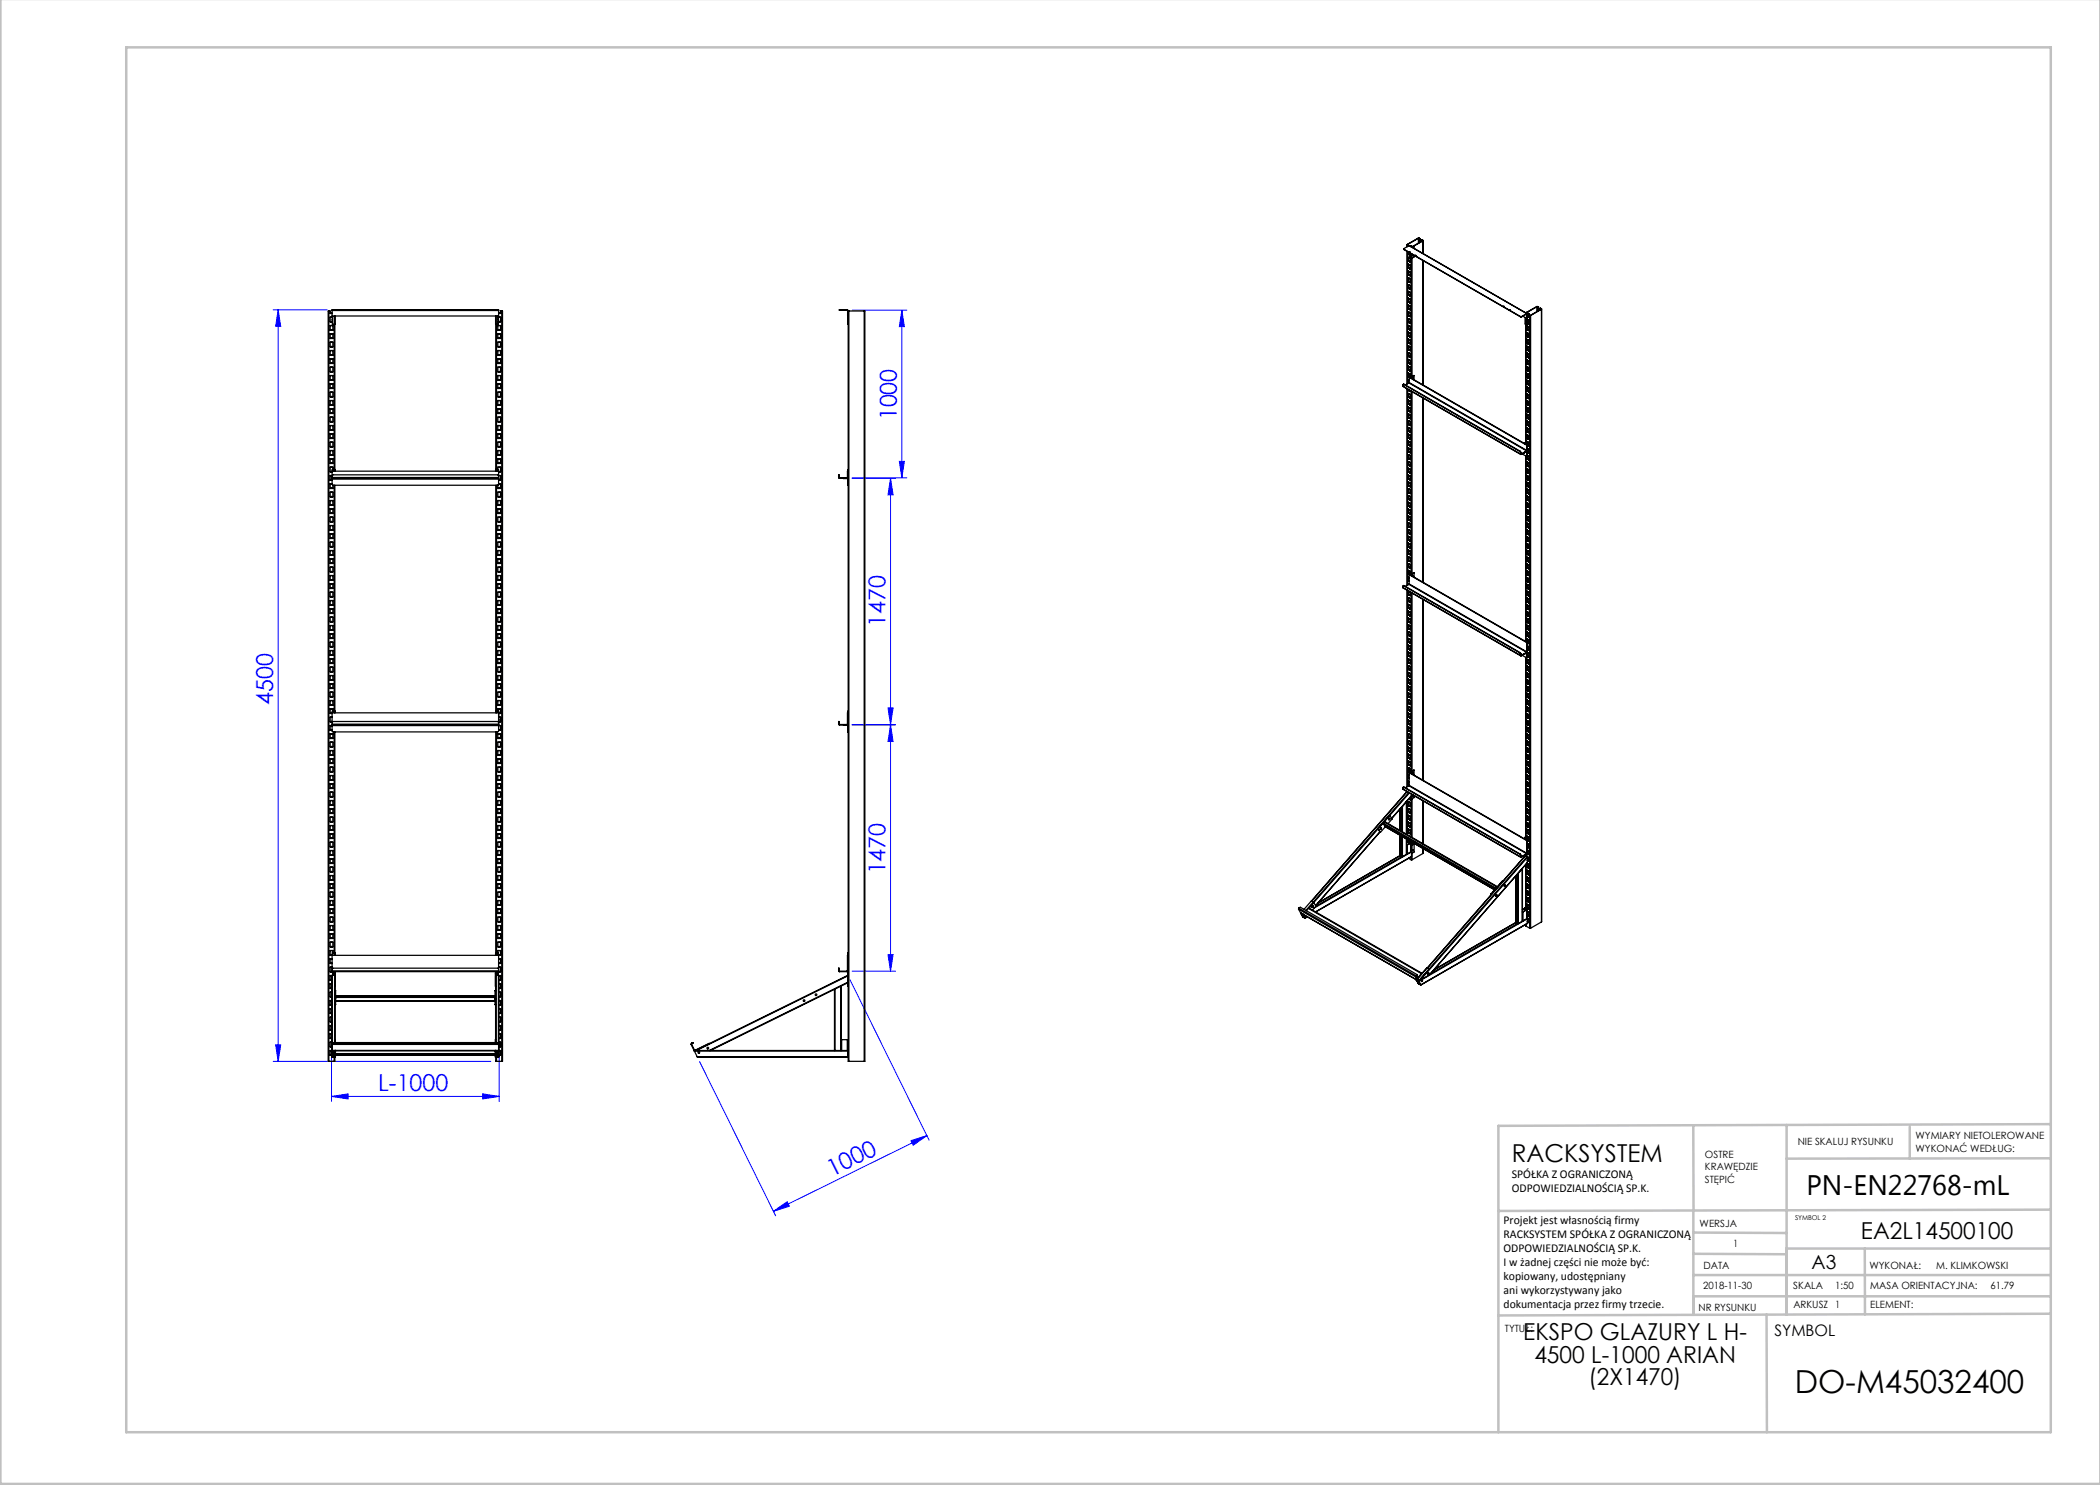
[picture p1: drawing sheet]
<svg xmlns="http://www.w3.org/2000/svg" width="420mm" height="297mm" viewBox="0 0 420 297" stroke-linecap="round" stroke-linejoin="round" font-family="sans-serif">
<defs><g id="words">
<text font-size="6.3" x="359" y="278.5">DO-M45032400</text>
<text font-size="5.6" x="361.3" y="239.1">PN-EN22768-mL</text>
<text font-size="4.9" x="302.4" y="232.4">RACKSYSTEM</text>
<g font-size="4.7" fill="#00f">
<text x="179.4" y="84.1" transform="rotate(-90 179.4 84.1)">1000</text>
<text x="177.1" y="125.4" transform="rotate(-90 177.1 125.4)">1470</text>
<text x="54.6" y="141" transform="rotate(-90 54.6 141)">4500</text>
<text x="177.1" y="174.9" transform="rotate(-90 177.1 174.9)">1470</text>
<text x="75.6" y="218.3">L-1000</text>
<text x="166.4" y="235.4" transform="rotate(-26 166.4 235.4)">1000</text>
</g>
<g font-size="4.7">
<text x="372.2" y="247.8">EA2L14500100</text>
<text x="304.6" y="268.1">EKSPO GLAZURY L H-</text>
<text x="306.9" y="272.6">4500 L-1000 ARIAN</text>
<text x="317.7" y="277.1">(2X1470)</text>
</g>
<text font-size="3.9" x="362.3" y="253.8">A3</text>
<text font-size="3.2" x="354.9" y="267.2">SYMBOL</text>
<g font-size="2.4">
<text x="302.4" y="235.6">SPÓŁKA Z OGRANICZONĄ</text>
<text x="302.4" y="238.4">ODPOWIEDZIALNOŚCIĄ SP.K.</text>
<text x="300.7" y="244.7">Projekt jest własnością firmy</text>
<text x="300.7" y="247.5">RACKSYSTEM SPÓŁKA Z OGRANICZONĄ</text>
<text x="300.7" y="250.3">ODPOWIEDZIALNOŚCIĄ SP.K.</text>
<text x="300.7" y="253.1">I w żadnej części nie może być:</text>
<text x="300.7" y="256">kopiowany, udostępniany</text>
<text x="300.7" y="258.8">ani wykorzystywany jako</text>
<text x="300.7" y="261.6">dokumentacja przez firmy trzecie.</text>
</g>
<g font-size="2">
<text x="383.1" y="227.9">WYMIARY NIETOLEROWANE</text>
<text x="341" y="231.6">OSTRE</text>
<text x="359.5" y="228.9">NIE SKALUJ RYSUNKU</text>
<text x="383.1" y="230.4">WYKONAĆ WEDŁUG:</text>
<text x="341" y="234.1">KRAWĘDZIE</text>
<text x="341" y="236.6">STĘPIĆ</text>
<text x="339.9" y="245.4">WERSJA</text>
<text x="346.6" y="249.5">1</text>
<text x="340.6" y="257.7">2018-11-30</text>
<text x="340.7" y="253.8">DATA</text>
<text x="358.7" y="257.7">SKALA</text>
<text x="367" y="257.7">1:50</text>
<text x="373.9" y="253.8">WYKONAŁ:</text>
<text x="374.1" y="257.7">MASA ORIENTACYJNA:</text>
<text x="387.2" y="253.8">M. KLIMKOWSKI</text>
<text x="398.1" y="257.7">61.79</text>
<text x="339.7" y="262.3">NR RYSUNKU</text>
<text x="358.7" y="261.7">ARKUSZ 1</text>
<text x="374.1" y="261.7">ELEMENT:</text>
<text x="301" y="266.4">TYTUŁ:</text>
</g>
<text font-size="1.3" x="359" y="244">SYMBOL 2</text>
</g></defs>
<g fill="none" stroke="#00f" stroke-width=".2">
<path d="M54.6 62h10.8M55.6 62l.5 3.3h-1zM55.6 62v150.3M170.5 62h10.9M180.4 62v33.6M180.4 62l.5 3.3h-1zM170.4 95.7h8.7M170.4 95.6h11M178.1 95.7l.5 3.3h-1zM178.1 95.7v49.2M179.9 92.3h1l-.5 3.3zM170.4 144.9h8.7"/>
<path d="M170.4 145h8.7M177.6 141.6h1l-.5 3.3zM178.1 145l.5 3.3h-1zM178.1 145v49.2M170 196l15.8 32M170.4 194.2h8.7M177.6 190.9h1l-.5 3.3zM54.6 212.3h43.6M55.1 209h1l-.5 3.3zM66.3 219.3l3.3-.5v1zM66.3 210.3v10M66.3 219.3h33.5"/>
<path d="M96.5 218.8l3.3 .5-3.3 .5zM99.8 210.3v10M139.9 212.3l15.2 30.9M182.2 228.1l3.2-1-2.8 1.9zM185.4 227.1l-30.7 15.2M154.7 242.3l2.7-2 .5 1z"/>
</g>
<g fill="none" stroke="#c0c0c0" stroke-width=".5">
<path d="M.1 -.1v296.9h419.9M25.2 9.5h385v276.9h-385zM338.7 225.2v16.9M357.3 225v37.9M382 225.4v6.3M410.1 224.8l-110.4 .4v61.2M410.1 231.7h-52.8M338.7 259.3h71.5M338.7 255h71.5M338.7 250.8l18.6 .1M338.7 246.5l18.6 .1M338.7 242.1v20.9"/>
<path d="M373 249.7v13.2M410.1 241.9l-110.4 .3M410.2 249.7h-52.9v13.2M353.3 262.9l.1 23.5M410.2 262.7l-110.5 .4"/>
</g>
<g fill="#00f">
<path d="M66.3 219.3l3.3-.5v1zM96.5 218.8l3.3 .5-3.3 .5z"/>
<path d="M154.7 242.3l2.7-2 .5 1zM182.2 228.1l3.2-1-2.8 1.9z"/>
<path d="M177.6 141.6h1l-.5 3.3zM178.1 95.7l.5 3.3h-1z"/>
<path d="M55.6 62l.5 3.3h-1zM55.1 209h1l-.5 3.3z"/>
<path d="M177.6 190.9h1l-.5 3.3zM178.1 145l.5 3.3h-1z"/>
<path d="M179.9 92.3h1l-.5 3.3zM180.4 62l.5 3.3h-1z"/>
</g>
<g fill="none" stroke="#000" stroke-width=".25">
<path d="M280.8 49.9l23.3 13.4M281.4 48.9v.4M281.4 50.3v26.5M281.5 48.9v.1M281.5 49l.2 .1M281.7 59h.1M281.7 57.7h.1M281.7 56.3h.1M281.7 54.9v.1M281.7 53.6h.1M281.7 52.2h.1M281.7 50.9h.1"/>
<path d="M281.7 49.1v.1M281.7 50.4v.4M281.7 51.5v.7M281.7 52.8v.8M281.7 54.2v.7M281.7 55.6v.7M281.7 56.9v.7M281.7 58.3v.7M281.7 59.6v.8M281.7 59.6h.1M281.7 56.9h.1M281.7 55.6h.1"/>
<path d="M281.7 54.2h.1M281.7 52.8h.1M281.7 59.6l.2 .2M281.7 58.3l.2 .1M281.7 58.3h.1M281.7 56.9l.2 .1M281.7 55.6l.3 .2v.7M281.7 54.2l.2 .1M281.7 52.8l.2 .1M281.7 51.5l.2 .1M281.7 51.5h.1M281.7 55h.1"/>
<path d="M281.7 53.6l.1 .1M281.7 52.2l.1 .1M281.7 59l.1 .1M281.7 50.8h.1M281.7 54.9h.1M281.7 57.6h.1M281.7 49.1h.1M281.7 52.8v.7M281.7 59.7v.6M281.7 53.5v.1M281.7 50.8l.1 .1M281.7 54.9l.1 .1"/>
<path d="M281.7 57.6l.1 .1M281.7 50.8v.1M281.7 57.6v.1M281.8 59.1h.1M281.8 56.4h.1M281.8 55h.1M281.8 53.6h.1M281.8 49.1l23.6 13.6M281.8 49.1l23.5 13.6M281.8 49.1l-1 .6v.2l23.3 13.5M281.8 57.7h.1M281.8 57.7l.1 .1"/>
<path d="M281.8 53.6l.1 .1M281.8 52.3h.1M281.8 50.9h.1M281.8 52.2l.1 .1M281.8 56.3l.1 .1M281.9 50.4h.1M281.9 59.8l.1 .1v.7M281.9 58.4l.1 .1v.7M281.9 59.1v.1M281.9 57l.1 .1v.8M281.9 57.8h.1M281.9 56.4v.1"/>
<path d="M281.9 54.3l.1 .1v.7M281.9 55v.1M281.9 52.9l.1 .2v.7M281.9 53.7h.1M281.9 51.6l.1 .1v.7M281.9 52.3v.1M281.9 51h.1M281.9 50.9v.1M281.9 52.3h.1M281.9 55h.1M281.9 56.4h.1M281.9 59.1h.1"/>
<path d="M281.9 51.6h.1M281.9 53h.1M281.9 54.3h.1M281.9 55.7h.1M281.9 57v.1M281.9 58.4h.1M281.9 59.8h.1M281.9 56.5h.1M281.9 55.1l.1 .1M281.9 52.4h.1M281.9 59.2h.1M281.9 57.8l.1 .1"/>
<path d="M281.9 53.7l.1 .1M281.9 50.9h-.1M281.9 53.6l-.1 .1M281.9 53.6l.1 .1M281.9 55h-.1M281.9 55l.1 .1M281.9 57.7h-.1M281.9 57.7l.1 .1M281.9 53.6h.1M281.9 57.7h.1M281.9 50.9h.1M281.9 53.6v.1"/>
<path d="M281.9 57.7v.1M282 50.6v.9M282 50.4v.1M282 59.1v.1M282 53.7h.1M282 55.1h.1M282 52.3l-.1 .1M282 52.3v.1M282 53.7h-.1M282 55.1h-.1M282 56.4l-.1 .1M282 56.4v.1"/>
<path d="M282 57.8h-.1M282 57.8h.1M282 59.1l-.1 .1M282 51.5l.2 .1M282 59.2h.1M282 57.9h.1M282 56.5h.1M282 55.1v.1M282 53.8h.1M282 52.4h.1M282.2 49.2h.1M282.2 49.2h-.2"/>
<path d="M282.2 49.3h.1M282.2 49.2l.1 .2M282.2 49.2l-.1 .1M282.2 51.6v23.7M282.2 50.8v.8M282.3 49.4h.1M282.4 50.8v24.5M282.4 49.4h.1M282.6 51l-.1 .1M282.8 49.2v.1M282.8 51.1v.3l-.6 .2M282.8 49.3v.4"/>
<path d="M282.8 49.3l-.4 .2M283 51.1h.2M283.7 47.6h.1M283.7 47.6l-2.2 1.3M283.7 47.6v1M283.8 47.6l.2 .2M283.8 47.6v1M284 48.1l.1 .1M284 48.1h.1M284 47.8v.3M284 47.7l-.3-.1-2.2 1.3 .2 .2M284 47.7v.4"/>
<path d="M284 47.7v.1M284.1 48.2h.1M284.1 48.2l.1 .1M284.2 48.3h.1M284.2 48.2l.1 .1M284.2 48.2v.1M284.2 48.2h.1M284.3 48.3h.1M284.3 48l.3 .1-2.2 1.3M284.3 48l.2 .1M284.3 48v.2M284.5 48.1h.1"/>
<path d="M284.5 48.1l-2.1 1.3M284.6 52.1v24.9M284.6 48.1v2.6M65.8 62.2h-.2v150.1h.2M65.8 62.2h.2v.5M65.8 62.2v150.1M66 77.7l.1-.9h.5v.9M66 75.1v.9h.3M66 72.7l.1-.9h.5v.9M66 70.1v.9h.3M66 67.7l.1-.9h.5v.9M66 65.1v.9h.3"/>
<path d="M66 63.5v.8M66 68.5v.8M66 73.5v.8M66 78.5v.8M66.1 79.4h.1M66.1 77.7h.1M66.1 74.4h.1M66.1 72.7h.1M66.1 69.4h.1M66.1 67.7h.1M66.1 64.4h.1M66.1 62.7h.1"/>
<path d="M66 78.5h.1M66 75.1h.1M66 73.5h.1M66 70.1h.1M66 68.5h.1M66 65.1h.1M66 63.5h.1M66.1 78.4h.4M66.1 75.1h.4M66.1 73.4h.4M66.1 70.1h.4M66.1 68.4h.4"/>
<path d="M66.1 65.1h.4M66.1 63.4h.4M66.3 79.3l-.2 .1M66.3 79.3h.1M66.3 77.7h-.2M66.3 77.7h.1M66.3 76h.1M66.3 74.3l-.2 .1M66.3 74.3h.1M66.3 72.7h-.2M66.3 72.7h.1M66.3 71h.1"/>
<path d="M66.3 69.3l-.2 .1M66.3 69.3h.1M66.3 67.7h-.2M66.3 67.6h.1M66.3 66h.1M66.3 64.3l-.2 .1M66.3 64.3h.1M66.3 62.7h-.2M66.3 62.7h.1M66.3 67.6v.1M66.4 79.3l.1 .1M66.4 77.7h.1"/>
<path d="M66.4 74.3l.1 .1M66.4 72.7h.1M66.4 69.3l.1 .1M66.4 67.7h.1M66.4 64.3l.1 .1M66.4 62.7h.1M66.4 64.3h.1M66.4 66h.1M66.4 67.6v.1M66.4 69.3h.1M66.4 71h.1M66.4 74.3h.1"/>
<path d="M66.4 76h.1M66.4 79.3h.1M66.4 62v.1M66.4 62h33.3M66.4 62.1v1.1h33.3v-1.1M66.4 62.1h33.3M66.5 63.9h.1M66.5 63.2l.1 1.7M66.5 78.4h.1M66.5 75.1h.1M66.5 73.4h.1M66.5 70.1h.1"/>
<path d="M66.5 68.4h.1M66.5 65.1h.1M66.6 64.9h.3M66.6 63.2v1.7M66.6 79.3h.1M66.6 77.7h.1M66.6 75.1v.9h-.2M66.6 74.3h.1M66.6 72.7h.1M66.6 70.1v.9h-.2M66.6 69.3h.1M66.6 67.7h.1"/>
<path d="M66.6 65.1v.9h-.2M66.6 68.5v.8M66.6 73.5v.8M66.6 78.5v.8M66.6 62h.1M66.8 64.9v29M66.9 63.2v1.7M67 64.9v29M67 63.2l-.1 1.7M99.1 63.2v1.7h.1M99.2 64.9v29M99.2 64.9h.4"/>
<path d="M99.2 63.2v1.7M99.3 64.9v29M99.6 62h.1M99.6 63.2v1.7M99.7 63.2v1.2M99.7 63.4h.4M99.7 62v.1M99.8 64.3l-.2 .6M99.8 79.3h.1M99.8 76h.1M99.8 72.7h-.2v-.9h.5v.9M99.8 71h.1"/>
<path d="M99.8 69.3h.1M99.8 67.7h-.2v-.9h.5v.9M99.8 67.6h.1M99.8 66h.1M99.8 62.7h.1M99.8 64.3h.1M99.8 77.7h-.2v-.9h.5v.9M99.8 72.7h.1M99.8 74.3h.1M99.8 62.7h-.1M99.8 77.7h.1M99.8 67.6v.1"/>
<path d="M99.9 79.3l.2 .1M99.9 74.3l.2 .1M99.9 72.7h.2M99.9 69.3l.2 .1M99.9 67.7h.2M99.9 62.7h.2M99.9 64.3l.2 .1M99.9 77.7h.2M99.9 62.7h.1M99.9 64.3h.1M99.9 66h.1M99.9 67.6v.1"/>
<path d="M99.9 69.3h.1M99.9 71h.1M99.9 72.7h.1M99.9 74.3h.1M99.9 76h.1M99.9 77.7h.1M99.9 79.3h.1M100.1 78.4h-.5v.9h.2M100.1 75.1h.1M100.1 73.4l-.5 .1v.8h.2M100.1 70.1h.1M100.1 70.1h-.5v.9h.2"/>
<path d="M100.1 68.4h.1M100.1 68.4l-.5 .1v.8h.2M100.1 65.1h-.5v.9h.2M100.1 63.4h.1M100.1 75.1h-.5v.9h.2M100.1 65.1h.1M100.1 78.4h.1M100.1 73.4h.1M100.1 74.3h.1M100.1 72.7h.1M100.1 70.1v.9h-.2M100.1 69.3h.1"/>
<path d="M100.1 67.7h.1M100.1 65.1v.9h-.2M100.1 62.7h.1M100.1 64.3h.1M100.1 75.1v.9h-.2M100.1 77.7h.1M100.1 79.3h.1M100.1 63.5v.8M100.1 68.5v.8M100.1 73.5v.8M100.1 78.5v.8M100.4 62.2h.1v150.1h-.1"/>
<path d="M100.4 62.2v150.1M100.4 62.2h-.3v.5M168 62h.1M169.5 62l.1 .1M169.5 62v.1M169.5 62h-1.6h1.6M169.5 62h.1M169.5 62.1h.1M169.5 62.1l.1 1.1M169.6 62.1v2.8M169.6 62.2h.1M169.8 62.2h-.2v150.1h.2"/>
<path d="M169.8 62.2h3M169.8 62.2v150.1M172.8 62.2h.2v150.1h-.2M172.8 62.2v150.1M280.6 77.2l23.6 13.7M280.6 77.2l23.5 13.6M280.7 76.9l-.1 .3M280.7 76.9l23.3 13.4M280.7 76.9l23.4 13.4M281.4 77.8v39.3M281.7 79.4h.1M281.7 78.1h.1"/>
<path d="M281.7 75.4h.1M281.7 74h.1M281.7 72.6h.1M281.7 71.3h.1M281.7 69.9h.1M281.7 68.6h.1M281.7 67.2h.1M281.7 65.8h.1M281.7 64.5h.1M281.7 63.1h.1M281.7 61.8h.1M281.7 60.4h.1"/>
<path d="M281.7 61v.7M281.7 62.4v.7M281.7 63.7v.8M281.7 65.1v.7M281.7 66.4v.8M281.7 67.8v.7M281.7 69.2v.7M281.7 70.5v.8M281.7 71.9v.7M281.7 73.3v.7M281.7 74.6v.7M281.7 76v.6"/>
<path d="M281.7 77.9v.2M281.7 78.7v.7M281.7 78.7h.1M281.7 76h.1M281.7 74.6h.1M281.7 73.3h.1M281.7 71.9h.1M281.7 69.2h.1M281.7 67.8h.1M281.7 66.4h.1M281.7 65.1h.1M281.7 62.4h.1"/>
<path d="M281.7 61h.1M281.7 78.7l.2 .1M281.7 76l.1 .1M281.7 74.6l.3 .2v.4M281.7 73.2l.2 .2M281.7 71.9l.2 .1M281.7 70.5l.2 .1M281.7 70.5h.1M281.7 69.2l.2 .1M281.7 67.8l.3 .2v.8M281.7 66.4l.2 .2M281.7 65.1l.2 .1"/>
<path d="M281.7 63.7l.2 .1M281.7 63.7h.1M281.7 62.4l.2 .1M281.7 61l.2 .1M281.7 79.4l.1 .1M281.7 74l.1 .1M281.7 69.9l.1 .1M281.7 67.2l.1 .1M281.7 65.8l.1 .1M281.7 63.1l.1 .1M281.7 72.6l.1 .1M281.7 60.4l.1 .1"/>
<path d="M281.7 73.2v.1M281.7 61.7h.1M281.7 64.4v.1M281.7 68.5h.1M281.7 73.9v.1M281.7 75.3h.1M281.7 63.7v.7M281.7 66.5v.6M281.7 70.5v.7M281.7 73.3v.6M281.7 77.9v.1M281.7 60.3v.1"/>
<path d="M281.7 67.1v.1M281.7 71.2v.1M281.7 78v.1M281.7 60.4h.2M281.7 65.8l.2 .1M281.7 72.6l.2 .1M281.7 79.4l.2 .1M281.7 75.3l.1 .1M281.7 68.5l.1 .1M281.7 61.7l.1 .1M281.7 61.7v.1M281.7 68.5v.1"/>
<path d="M281.7 75.3v.1M281.8 76.6l-.7 .4M281.8 76.6l23.5 13.6M281.8 79.5h.1M281.8 78.1h.1M281.8 74h.1M281.8 72.7h.1M281.8 68.6h.1M281.8 67.2h.1M281.8 65.9h.1M281.8 61.8h.1M281.8 60.4h.1"/>
<path d="M281.8 78.1l.1 .1M281.8 75.4h.1M281.8 74l.1 .1M281.8 71.3h.1M281.8 71.3l.1 .1M281.8 70h.1M281.8 67.2l.1 .1M281.8 64.5h.1M281.8 64.5l.1 .1M281.8 63.2h.1M281.8 60.4l.1 .1M281.8 76.5v.1"/>
<path d="M281.8 75.5v1M281.8 75.5l23.6 13.6M281.8 76.5l23.6 13.6M281.8 75.5l23.6 13.5M281.9 78.8l.1 .1v.7M281.9 79.5v.1M281.9 78.2h.1M281.9 73.4l.1 .1v.7M281.9 74.1h.1M281.9 72l.1 .1v.7M281.9 72.7v.1M281.9 70.6l.1 .1v.8"/>
<path d="M281.9 71.4h.1M281.9 69.3l.1 .1v.7M281.9 70v.1M281.9 68.6v.1M281.9 66.6l.1 .1v.7M281.9 67.3h.1M281.9 65.2l.1 .1v.7M281.9 65.9v.1M281.9 63.8l.1 .1v.8M281.9 64.6h.1M281.9 62.5l.1 .1v.7M281.9 63.2v.1"/>
<path d="M281.9 61.1l.1 .1v.7M281.9 61.8v.1M281.9 60.5h.1M281.9 61.8h.1M281.9 63.2h.1M281.9 65.9h.1M281.9 68.6h.1M281.9 70h.1M281.9 79.5h.1M281.9 61.1h.1M281.9 62.5h.1M281.9 63.8v.1"/>
<path d="M281.9 65.2h.1M281.9 66.6h.1M281.9 67.9h.1M281.9 69.3h.1M281.9 70.6v.1M281.9 72h.1M281.9 73.4h.1M281.9 74.7h.1M281.9 78.8h.1M281.9 79.6h.1M281.9 72.8h.1M281.9 67.3l.1 .1"/>
<path d="M281.9 64.6l.1 .1M281.9 63.3h.1M281.9 60.5l.1 .1M281.9 78.2l.1 .1M281.9 74.1l.1 .1M281.9 71.4l.1 .1M281.9 70.1h.1M281.9 68.7l.1 .1M281.9 66h.1M281.9 61.9l.1 .1M281.9 61.8h-.1M281.9 61.8l.1 .1"/>
<path d="M281.9 63.2h-.1M281.9 64.5h-.1M281.9 64.5l.1 .1M281.9 65.9l.1 .1M281.9 67.3h-.1M281.9 68.6h-.1M281.9 68.6l.1 .1M281.9 70h-.1M281.9 71.3h-.1M281.9 71.3l.1 .1M281.9 72.7l.1 .1M281.9 74.1h-.1"/>
<path d="M281.9 75.4h-.1M281.9 78.1h-.1M281.9 78.1l.1 .1M281.9 79.5l.1 .1M281.9 60.4v.1M281.9 64.5h.1M281.9 71.3h.1M281.9 72.7h.1M281.9 78.1h.1M281.9 78.1v.1M281.9 64.5v.1M281.9 71.3v.1"/>
<path d="M282 75.2l-.1 .2M282 71.4h.1M282 63.2v.1M282 66h.1M282 67.3v.1M282 79.6h.1M282 60.5h-.1M282 60.5h.1M282 61.9h-.1M282 61.9h.1M282 63.2l-.1 .1M282 64.6h-.1"/>
<path d="M282 64.6h.1M282 66h-.1M282 67.3h-.1M282 68.7h-.1M282 68.7h.1M282 71.4h-.1M282 72.8h-.1M282 72.8h.1M282 74.1h-.1M282 74.1v.1M282 78.2h-.1M282 78.2h.1"/>
<path d="M282 79.6h-.1M282 75.1v.1M282 75.1h.1M282 75.2l.2 .2M282 75.2l.3 .1M282 75.2h.1M282 75.1v.4M282 78.3h.1M282 74.2h.1M282 71.5h.1M282 70.1h.1M282 68.8h.1"/>
<path d="M282 67.4h.1M282 64.7h.1M282 63.3h.1M282 61.9v.1M282 60.6h.1M282 78.1v.2M282.2 78.2v36.6M282.2 75.4h.2M282.2 75.4v.2M282.3 75.3h.1M282.3 75.3l-.1 .1M282.4 75.3v.1"/>
<path d="M282.4 75.4v.3M282.4 78.3v36.5M282.6 75.7v.1zM282.6 75.6v.1M282.6 75.7l-.1 .1M282.8 75.1h.1M282.8 75.1l-.4 .2M282.8 75.1v.9M284.6 79.6v36.9M300.7 61.3h.1M301.9 62h.1M304.1 63.3v.1"/>
<path d="M304.1 63.4h.2M304.1 63.3h.2M304.3 63.3v.1M304.6 63.2l.8 .5M305.1 63.5v1.3M305.1 64.8l.2 .2M305.1 64.9v23.6M305.2 64.9v23.7M305.2 62.6h.1M305.3 62.7l.1 .1M305.3 62.8h.1M305.3 62.7v.1"/>
<path d="M305.3 63.7v1.3M305.3 62.7l-1 .6M305.3 62.8l-1 .6M305.4 79.5h.1M305.4 78.1v.1M305.4 76.8h.1M305.4 75.4h.1M305.4 74.1h.1M305.4 72.7h.1M305.4 71.3v.1M305.4 70h.1M305.4 68.6h.1"/>
<path d="M305.4 67.3h.1M305.4 65.9h.1M305.4 65.2v.7M305.4 66.5v.8M305.4 67.9v.7M305.4 69.2v.8M305.4 70.6v.7M305.4 72v.7M305.4 73.3v.8M305.4 74.7v.7M305.4 76.1v.7M305.4 77.4v.7"/>
<path d="M305.4 78.8v.7M305.4 78.8l.2 .1M305.4 78.8h.1M305.4 77.4l.3 .2v.8M305.4 77.4h.1M305.4 76l.2 .2M305.4 76v.1M305.4 74.7l.2 .1M305.4 74.7h.1M305.4 73.3l.2 .1M305.4 73.3h.1M305.4 72l.2 .1"/>
<path d="M305.4 72h.1M305.4 70.6l.3 .2v.8M305.4 70.6h.1M305.4 69.2l.2 .2M305.4 69.2h.1M305.4 67.9l.2 .1M305.4 67.9h.1M305.4 66.5l.2 .1M305.4 66.5h.1M305.4 65.2l.2 .1M305.4 65.2h.1M305.4 79.5l.1 .1"/>
<path d="M305.4 78.2h.1M305.4 76.8l.1 .1M305.4 75.4l.1 .1M305.4 72.7l.1 .1M305.4 71.4h.1M305.4 70l.1 .1M305.4 68.6l.1 .1M305.4 65.9l.1 .1M305.4 62.8v.9M305.4 67.2v.1M305.4 69.9v.1M305.4 71.3h.1"/>
<path d="M305.4 74v.1M305.4 78.1h.1M305.4 66.5v.7M305.4 69.3v.6M305.4 73.3v.7M305.4 71.3l.1 .1M305.4 78.1l.1 .1M305.4 62.8v1.4M305.4 62.8h.1M305.4 63.7h.1M305.4 64.6l-.1 .4M305.4 63.8l.2 .1"/>
<path d="M305.4 64.6h.1M305.4 64.2h.1M305.5 63.2v.1M305.5 64.2h-.1M305.5 64.6h-.1M305.5 62.8h-.1M305.5 62.8v.4M305.5 64.2v.4M305.5 76.8h.1M305.5 75.5h.1M305.5 74.1h.1M305.5 71.4h.1"/>
<path d="M305.5 70h.1M305.5 68.7h.1M305.5 64.6h.1M305.5 63.2h.1M305.5 62.4h.1M305.5 79.6h.1M305.5 78.2h.1M305.5 76.8l.1 .1M305.5 74.1l.1 .1M305.5 72.8h.1M305.5 70l.1 .1M305.5 67.3h.1"/>
<path d="M305.5 67.3l.1 .1M305.5 66h.1M305.5 63.2l.1 .1M305.5 65.9l.1 .1M305.6 78.9l.1 .1v.7M305.6 79.6v.1M305.6 78.2v.1M305.6 76.9h.1M305.6 75.5v.1M305.6 73.4l.1 .1v.8M305.6 74.2h.1M305.6 72.1l.1 .1v.7"/>
<path d="M305.6 72.8v.1M305.6 71.4v.1M305.6 70.1h.1M305.6 68.7v.1M305.6 66.6l.1 .1v.8M305.6 67.4h.1M305.6 65.3l.1 .1v.7M305.6 66v.1M305.6 64.6v.1M305.6 63.3h.1M305.6 64.6h.1M305.6 66h.1"/>
<path d="M305.6 68.7h.1M305.6 71.4h.1M305.6 72.8h.1M305.6 75.5h.1M305.6 78.2h.1M305.6 79.6h.1M305.6 76.2h.1M305.6 74.8l.1 .1M305.6 69.4h.1M305.6 68l.1 .1M305.6 63.9l.1 .1M305.6 63.9h.1"/>
<path d="M305.6 65.3h.1M305.6 66.6v.1M305.6 68h.1M305.6 70.7h.1M305.6 72.1h.1M305.6 73.5h.1M305.6 74.8h.1M305.6 77.5h.1M305.6 78.9h.1M305.6 62.9v.1zM305.6 79.7h.1M305.6 78.3l.1 .1"/>
<path d="M305.6 76.9l.1 .1M305.6 75.6h.1M305.6 74.2l.1 .1M305.6 72.9h.1M305.6 71.5l.1 .1M305.6 70.1l.1 .1M305.6 68.8h.1M305.6 67.4l.1 .1M305.6 66.1h.1M305.6 64.7l.1 .1M305.6 63.3l.1 .1M305.6 63.2l-.1 .1"/>
<path d="M305.6 64.6l.1 .1M305.6 67.3h-.1M305.6 67.3l.1 .1M305.6 68.7l.1 .1M305.6 70.1h-.1M305.6 71.4l.1 .1M305.6 72.8h-.1M305.6 74.1l.1 .1M305.6 75.5l.1 .1M305.6 78.2l.1 .1M305.6 79.6h-.1M305.6 63.2v.1"/>
<path d="M305.6 67.3h.1M305.6 74.1h.1M305.6 67.3v.1M305.6 74.1v.1M305.6 64.1l-.2 .1M305.6 64.1h.1M305.7 62.9l-.1 .1M305.7 63.3h-.1M305.7 75.6h.1M305.7 63.3v.1M305.7 64.7h-.1M305.7 64.7h.1"/>
<path d="M305.7 66l-.1 .1M305.7 66v.1M305.7 67.4h-.1M305.7 67.4h.1M305.7 68.8h-.1M305.7 68.8h.1M305.7 70.1h-.1M305.7 70.1v.1M305.7 71.5h-.1M305.7 71.5h.1M305.7 72.8l-.1 .1M305.7 72.8v.1"/>
<path d="M305.7 74.2h-.1M305.7 74.2h.1M305.7 75.6h-.1M305.7 76.9h-.1M305.7 76.9v.1M305.7 78.3h-.1M305.7 78.3h.1M305.7 79.6l-.1 .1M305.7 79.6v.1M305.7 62.7l.1 .3M305.7 62.7l-.3 .1M305.7 64.1l-.2 .1"/>
<path d="M305.7 76.2h.1M305.7 74.9h.1M305.7 69.4h.1M305.7 68.1h.1M305.7 64h.1M305.7 78.4h.1M305.7 77h.1M305.7 72.9h.1M305.7 71.6h.1M305.7 70.2h.1M305.7 66.1h.1M305.7 63.4h.1"/>
<path d="M305.7 62.7h.1M305.7 64.1h-.1M305.7 64.1h.1M305.7 79.7h.1M305.7 74.3h.1M305.7 67.5h.1M305.7 63l.2 .1M305.7 63.3h.1M305.7 63v.4M305.7 64v.7M305.7 68.1v.7M305.7 69.5v.7"/>
<path d="M305.7 74.9v.7M305.7 76.3v.7M305.7 64.7v.1M305.9 63.1h.2M305.9 63.1v122.5M306.1 63.1v122.5M307.4 61.3h.1M307.4 61.3l-2.2 1.3M307.4 61.3v1M307.5 61.3l.2 .1M307.5 61.3v1M307.7 61.8h.1"/>
<path d="M307.7 61.9h.1M307.7 61.4l-.3-.1-2.2 1.3 .3-.2M307.7 61.4v.4M307.7 61.8v.1M307.7 61.8l.1 .1M307.8 61.9h.1M307.9 61.9v.1M307.9 61.9h.1M307.9 62h.1M307.9 61.9h-.1M307.9 61.9l.1 .1M308 62h-.1"/>
<path d="M308 62h.1M308.1 61.7l.2 .2M308.1 61.7l.1 .1M308.1 61.7v.2M308.2 61.8l-2.1 1.3-.4-.1M308.2 61.8h.1M308.3 61.9l-2.2 1.2M308.3 61.9v122.5M308.3 61.8v122.6M66 95.1v.9h.3M66 92.7l.1-.9h.5v.9M66 90.1v.9h.3"/>
<path d="M66 87.7l.1-.9h.5v.9M66 85.1v.9h.3M66 82.7l.1-.9h.5v.9M66 80.1v.9h.3M66 83.5v.8M66 88.5v.8M66 93.5v.8M66 98.5v.8M66.1 99.4h.1M66.1 97.7h.1M66.1 94.4h.1M66.1 92.7h.1"/>
<path d="M66.1 89.4h.1M66.1 87.7h.1M66.1 84.4h.1M66.1 82.7h.1M66 98.5h.1M66 95.1h.1M66 93.5h.1M66 90.1h.1M66 88.5h.1M66 85.1h.1M66 83.5h.1M66 80.1h.1"/>
<path d="M66.1 98.4h.4M66.1 95.1h.3M66.1 93.4h.4M66.1 90.1h.4M66.1 88.4h.4M66.1 85.1h.4M66.1 83.4h.4M66.1 80.1h.4M66.3 99.3l-.2 .1M66.3 99.3h.1M66.3 97.7h-.2M66.3 97.7h.1"/>
<path d="M66.3 96h.1M66.3 94.3l-.2 .1M66.3 94.3h.1M66.3 92.7h-.2M66.3 92.7h.1M66.3 91h.1M66.3 89.3l-.2 .1M66.3 89.3h.1M66.3 87.7h-.2M66.3 87.7h.1M66.3 86h.1M66.3 84.3l-.2 .1"/>
<path d="M66.3 84.3h.1M66.3 82.7h-.2M66.3 82.7h.1M66.3 81h.1M66.4 99.3l.1 .1M66.4 97.7h.1M66.4 96h.1M66.4 94.3v.1M66.4 92.7h.1M66.4 89.3l.1 .1M66.4 87.7h.1M66.4 84.3l.1 .1"/>
<path d="M66.4 82.7h.1M66.4 81h.1M66.4 84.3h.1M66.4 86h.1M66.4 89.3h.1M66.4 91h.1M66.4 94.3h.1M66.4 99.3h.1M66.4 94.4h.1M66.4 95.7v.1M66.4 95.5v.2M66.4 96.8h-.4v.9"/>
<path d="M66.4 95.7h.1M66.4 95.8v1.1l.2 .2h33M66.4 95.7h33.3M66.4 95.8h33.3M66.4 95.5h33.3M66.4 95.1l.2-.1h33l.1 .1M66.5 98.4h.1M66.5 93.4h.1M66.5 90.1h.1M66.5 88.4h.1M66.5 85.1h.1M66.5 83.4h.1"/>
<path d="M66.5 80.1h.1M66.6 99.3h.1M66.6 97.7h.1M66.6 92.7h.1M66.6 90.1v.9h-.2M66.6 89.3h.1M66.6 87.7h.1M66.6 85.1v.9h-.2M66.6 84.3h.1M66.6 82.7h.1M66.6 80.1v.9h-.2M66.6 83.5v.8"/>
<path d="M66.6 88.5v.8M66.6 93.5v.7M66.6 97v.7M66.6 98.5v.8M66.8 97.1v45.1M66.9 93.9h-.4v.3M66.9 93.9l.1 .3M66.9 93.9v.3M67 97.1v45.1M99.2 97.1v45.5M99.2 93.9l-.1 .3M99.2 93.9v.3"/>
<path d="M99.2 93.9h.4M99.3 97.1v45.1M99.6 97v.7h.2M99.6 93.9l.1 1.6M99.6 93.9v.3M99.7 95.7v.1M99.7 95.5v.2M99.7 96.8h.4v.9M99.7 95.1h.4M99.7 95.7h.1M99.7 95.8v1.1l-.1 .2M99.7 94.2h-33.3v1.3"/>
<path d="M99.8 99.3h.1M99.8 97.7h.1M99.8 96h-.1M99.8 96h.1M99.8 94.3l-.1 .1M99.8 94.3h.1M99.8 92.7h-.2v-.9h.5v.9M99.8 92.7h.1M99.8 91h.1M99.8 89.3h.1M99.8 87.7h-.2v-.9h.5v.9M99.8 87.7h.1"/>
<path d="M99.8 86h.1M99.8 82.7h-.2v-.9h.5v.9M99.8 81h.1M99.8 82.7h.1M99.8 84.3h.1M99.9 99.3l.2 .1M99.9 97.7h.2M99.9 94.3l.2 .1M99.9 92.7h.2M99.9 89.3l.2 .1M99.9 87.7h.2M99.9 82.7h.2"/>
<path d="M99.9 84.3l.2 .1M99.9 81h.1M99.9 82.7h.1M99.9 84.3h.1M99.9 86h.1M99.9 87.7h.1M99.9 89.3h.1M99.9 91h.1M99.9 92.7h.1M99.9 94.3h.1M99.9 96h.1M99.9 97.7h.1"/>
<path d="M99.9 99.3h.1M100.1 98.4h.1M100.1 98.4h-.5v.9h.2M100.1 95.1h.1M100.1 93.4h.1M100.1 93.4h-.5v.5M100.1 90.1h.1M100.1 90.1h-.5v.9h.2M100.1 88.4h.1M100.1 88.4l-.5 .1v.8h.2M100.1 85.1h-.5v.9h.2M100.1 83.4h-.5v.9h.2"/>
<path d="M100.1 80.1h-.5v.9h.2M100.1 80.1h.1M100.1 85.1h.1M100.1 83.4h.1M100.1 99.3h.1M100.1 97.7h.1M100.1 95.1v.9h-.2M100.1 94.3h.1M100.1 92.7h.1M100.1 90.1v.9h-.2M100.1 89.3h.1M100.1 87.7h.1"/>
<path d="M100.1 80.1v.9h-.2M100.1 85.1v.9h-.2M100.1 82.7h.1M100.1 84.3h.1M100.1 83.5v.8M100.1 88.5v.8M100.1 93.5v.8M100.1 98.5v.8M167.7 95.5l.2 .2M167.7 95.5h.1M167.7 95.5v-.5l.1 .5M167.7 95.1h.1"/>
<path d="M167.8 95.5l.1 .1M167.9 95.7h1.6M167.9 95.6v.1M167.9 95.6h1.5M168.7 95.7h.8M169.5 95.7v.1M169.5 95.7h.1M169.5 95.5l-.1 .1M169.5 95.5v.1h-.1M169.5 96.9h.1M169.6 96.5h.1M169.6 94.2l-.1 1.3"/>
<path d="M169.6 93.9v3.2l-.1-1.3M281.7 99.9h.1M281.7 98.5h.1M281.7 97.1h.1M281.7 95.8h.1M281.7 94.4h.1M281.7 93.1h.1M281.7 91.7h.1M281.7 90.3h.1M281.7 89h.1M281.7 87.6h.1M281.7 86.2v.1"/>
<path d="M281.7 84.9h.1M281.7 83.5h.1M281.7 82.2h.1M281.7 80.8h.1M281.7 80.1v.7M281.7 81.4v.7M281.7 82.8v.7M281.7 84.1v.8M281.7 85.5v.7M281.7 86.9v.7M281.7 88.2v.7M281.7 89.6v.7"/>
<path d="M281.7 90.9v.8M281.7 92.3v.7M281.7 93.7v.7M281.7 95v.8M281.7 96.4v.7M281.7 97.7v.8M281.7 99.1v.7M281.7 99.1h.1M281.7 97.7h.1M281.7 96.4h.1M281.7 93.7h.1M281.7 92.3h.1"/>
<path d="M281.7 90.9h.1M281.7 88.2h.1M281.7 86.9h.1M281.7 85.5h.1M281.7 84.1h.1M281.7 81.4h.1M281.7 80.1h.1M281.7 99.1l.3 .2v.8M281.7 97.7l.2 .2M281.7 96.4l.2 .1M281.7 95l.2 .1M281.7 95h.1"/>
<path d="M281.7 93.7l.2 .1M281.7 92.3l.2 .1M281.7 90.9l.2 .2M281.7 89.6l.2 .1M281.7 89.6h.1M281.7 88.2l.2 .1M281.7 86.9l.3 .2v.7M281.7 85.5l.2 .1M281.7 84.1l.2 .1M281.7 82.8l.2 .1M281.7 82.8h.1M281.7 81.4l.2 .1"/>
<path d="M281.7 80l.3 .3v.7M281.7 98.5l.1 .1M281.7 94.4l.1 .1M281.7 91.7l.1 .1M281.7 86.3h.1M281.7 83.5l.1 .1M281.7 97.1l.1 .1M281.7 90.3l.1 .1M281.7 84.9l.1 .1M281.7 80.8l.1 .1M281.7 80v.1M281.7 82.1h.1"/>
<path d="M281.7 86.2h.1M281.7 88.9h.1M281.7 93h.1M281.7 95.7v.1M281.7 99.8h.1M281.7 84.1v.7M281.7 91v.6M281.7 95v.7M281.7 97.8v.6M281.7 84.8v.1M281.7 91.6v.1M281.7 98.4v.1"/>
<path d="M281.7 99.8l.1 .1M281.7 82.1l.1 .1M281.7 86.2l.1 .1M281.7 82.1v.1M281.7 88.9v.1M281.7 88.9l.1 .1M281.7 93v.1M281.7 93l.1 .1M281.7 99.8v.1M281.8 99.9h.1M281.8 98.5h.1M281.8 97.2h.1"/>
<path d="M281.8 93.1h.1M281.8 91.7h.1M281.8 90.4h.1M281.8 87.7h.1M281.8 86.3h.1M281.8 84.9h.1M281.8 80.9h.1M281.8 98.5l.1 .1M281.8 95.8h.1M281.8 95.8l.1 .1M281.8 94.5h.1M281.8 91.7l.1 .1"/>
<path d="M281.8 89h.1M281.8 89l.1 .1M281.8 84.9l.1 .1M281.8 83.6h.1M281.8 82.2h.1M281.8 80.8l.1 .1M281.8 80.8v.1M281.9 99.9v.1M281.9 97.9l.1 .1v.7M281.9 98.6h.1M281.9 96.5l.1 .1v.7M281.9 97.2v.1"/>
<path d="M281.9 95.1l.1 .1v.8M281.9 95.9h.1M281.9 93.8l.1 .1v.7M281.9 94.5v.1M281.9 92.4l.1 .1v.7M281.9 93.1v.1M281.9 91.1l.1 .1v.7M281.9 91.8h.1M281.9 89.7l.1 .1v.7M281.9 90.4v.1M281.9 88.3l.1 .1v.8M281.9 89.1h.1"/>
<path d="M281.9 87.7v.1M281.9 85.6l.1 .1v.7M281.9 86.3v.1M281.9 84.2l.1 .2v.7M281.9 85h.1M281.9 82.9l.1 .1v.7M281.9 83.6v.1M281.9 81.5l.1 .1v.8M281.9 82.3h.1M281.9 80.9h.1M281.9 82.2v.1M281.9 83.6h.1"/>
<path d="M281.9 86.3h.1M281.9 87.7h.1M281.9 90.4h.1M281.9 93.1h.1M281.9 94.5h.1M281.9 97.2h.1M281.9 99.9h.1M281.9 80.2h.1M281.9 81.5v.1M281.9 82.9h.1M281.9 84.3h.1M281.9 85.6h.1"/>
<path d="M281.9 87h.1M281.9 88.3v.1M281.9 89.7h.1M281.9 91.1h.1M281.9 92.4h.1M281.9 93.8h.1M281.9 95.1v.1M281.9 96.5h.1M281.9 97.9h.1M281.9 99.2h.1M281.9 97.3h.1M281.9 95.9l.1 .1"/>
<path d="M281.9 94.6h.1M281.9 93.2l.1 .1M281.9 91.8l.1 .1M281.9 89.1l.1 .1M281.9 87.8h.1M281.9 85l.1 .1M281.9 83.7h.1M281.9 98.6l.1 .1M281.9 90.5h.1M281.9 86.4l.1 .1M281.9 82.3l.1 .1M281.9 80.9l.1 .1"/>
<path d="M281.9 80.9h-.1M281.9 82.2h-.1M281.9 82.2l.1 .1M281.9 83.6h-.1M281.9 84.9l-.1 .1M281.9 84.9l.1 .1M281.9 86.3l.1 .1M281.9 87.7h-.1M281.9 89h-.1M281.9 89l.1 .1M281.9 90.4h-.1M281.9 91.7l-.1 .1"/>
<path d="M281.9 93.1l.1 .1M281.9 94.5h-.1M281.9 95.8h-.1M281.9 95.8l.1 .1M281.9 97.2h-.1M281.9 98.6h-.1M281.9 99.9l.1 .1M281.9 82.2h.1M281.9 84.9h.1M281.9 89h.1M281.9 91.7v.1M281.9 95.8h.1"/>
<path d="M281.9 84.9v.1M281.9 89v.1M281.9 95.8v.1M282 91.8h-.1M282 100h.1M282 80.9v.1M282 83.6v.1M282 85h.1M282 89.1h.1M282 91.8v.1M282 93.2h.1M282 95.9h.1"/>
<path d="M282 80.9h-.1M282 82.3h-.1M282 82.3h.1M282 83.6l-.1 .1M282 85h-.1M282 86.4h-.1M282 86.4h.1M282 89.1h-.1M282 90.4l-.1 .1M282 90.4v.1M282 93.2h-.1M282 94.5l-.1 .1"/>
<path d="M282 94.5v.1M282 95.9h-.1M282 98.6h-.1M282 98.6v.1M282 100h-.1M282 98.7h.1M282 97.3h.1M282 96h.1M282 94.6h.1M282 93.2v.1M282 91.9h.1M282 90.5h.1"/>
<path d="M282 89.2h.1M282 87.8h.1M282 86.4v.1M282 85.1h.1M282 83.7h.1M282 82.4h.1M282 81h.1M304 90.3l.1 .2M304.1 90.3h-.1M304.1 90.3l.1 .2M304.1 90.8l.1 .1M304.1 90.5v.3"/>
<path d="M304.2 90.8h.1M304.2 90.5v.3M304.2 90.5h-.1M304.2 90.8h-.1M304.2 90.8v.1M305.1 88.5v.3M305.1 88.5h.1M305.1 88.5l.3 .2M305.1 91.2v36.8M305.2 91.2v36.8M305.3 90.2v.1M305.3 90.2l-1.1 .6"/>
<path d="M305.3 90.3l-1.1 .6M305.4 90.2h.1M305.4 90.2v.1M305.4 90.3h.1M305.4 90.2l-.6 .4 .6-.3M305.4 90.1l-.1 .1M305.4 99.9h.1M305.4 98.6h.1M305.4 97.2h.1M305.4 95.8v.1M305.4 93.7v.8M305.4 93.1h.1"/>
<path d="M305.4 91.7v.1M305.4 87.7h.1M305.4 86.3h.1M305.4 84.9v.1M305.4 83.6h.1M305.4 82.2h.1M305.4 80.9h.1M305.4 80.1v.8M305.4 81.5v.7M305.4 82.9v.7M305.4 84.2v.7M305.4 85.6v.7"/>
<path d="M305.4 86.9v.8M305.4 88.3l-.1 .7M305.4 89.1v1M305.4 91.2v.5M305.4 92.4v.7M305.4 95.1v.7M305.4 96.5v.7M305.4 97.8v.8M305.4 99.2v.7M305.4 88.7h.1M305.4 99.2l.2 .1M305.4 99.2h.1"/>
<path d="M305.4 97.8l.2 .1M305.4 97.8h.1M305.4 96.5l.2 .1M305.4 96.5h.1M305.4 95.1l.2 .1M305.4 95.1h.1M305.4 93.7l.2 .2M305.4 93.7h.1M305.4 92.4l.2 .1M305.4 92.4h.1M305.4 88.3l.2 .1M305.4 88.3h.1"/>
<path d="M305.4 86.9l.2 .2M305.4 86.9h.1M305.4 85.6l.2 .1M305.4 85.6h.1M305.4 84.2l.2 .1M305.4 84.2h.1M305.4 82.8l.3 .3v.7M305.4 82.8v.1M305.4 81.5l.2 .1M305.4 81.5h.1M305.4 80.1l.2 .1M305.4 80.1h.1"/>
<path d="M305.4 99.9l.1 .1M305.4 97.2l.1 .1M305.4 95.9h.1M305.4 94.5l.1 .1M305.4 93.1l.1 .1M305.4 91.8h.1M305.4 87.7l.1 .1M305.4 86.3l.1 .1M305.4 85h.1M305.4 83.6l.1 .1M305.4 82.2l.1 .1M305.4 90.3v1.4"/>
<path d="M305.4 80.8v.1M305.4 84.9h.1M305.4 87.6v.1M305.4 91.7h.1M305.4 93.8v.7M305.4 95.8h.1M305.4 98.5v.1M305.4 80.1v.7M305.4 86.9v.7M305.4 88.3v.4M305.4 97.8v.7M305.4 84.9l.1 .1"/>
<path d="M305.4 91.7l.1 .1M305.4 94.5h.1M305.4 95.8l.1 .1M305.4 90.1l-.1 .2M305.4 91l.2 .1M305.4 89v1.1M305.4 90.3v.9l-.1 .1-.9-.5M305.4 89v.1M305.5 90.4h.1M305.4 90h.1M305.4 89.7l.3 .2M305.4 90.9h.1"/>
<path d="M305.4 90l.1 .1M305.5 89.1h.1M305.5 90.1h-.1M305.5 90.4l.1 .1M305.5 88.7v.4M305.5 90.1v.4M305.5 95.9h.1M305.5 94.5h.1M305.5 93.2h.1M305.5 90.5h.1M305.5 87.7h.1M305.5 83.7h.1"/>
<path d="M305.5 82.3h.1M305.5 80.9h.1M305.5 100h.1M305.5 98.6h.1M305.5 98.6l.1 .1M305.5 97.3h.1M305.5 94.5l.1 .1M305.5 91.8h.1M305.5 91.8l.1 .1M305.5 87.7l.1 .1M305.5 86.4h.1M305.5 85h.1"/>
<path d="M305.5 85l.1 .1M305.5 83.6l.1 .1M305.5 80.9l.1 .1M305.5 83.6v.1M305.5 86.3l.1 .1M305.6 97.9l.1 .1v.8M305.6 98.7h.1M305.6 96.6l.1 .1v.7M305.6 97.3v.1M305.6 95.9v.1M305.6 94.6h.1M305.6 92.5l.1 .1v.7"/>
<path d="M305.6 93.2v.1M305.6 91.1l.1 .1v.8M305.6 91.9h.1M305.6 90.5v.1M305.6 89.1v.1M305.6 87.8h.1M305.6 85.7l.1 .1v.7M305.6 86.4v.1M305.6 84.3l.1 .1v.8M305.6 85.1h.1M305.6 83.7h.1M305.6 82.3v.1"/>
<path d="M305.6 81h.1M305.6 82.3h.1M305.6 86.4h.1M305.6 89.1h.1M305.6 90.5h.1M305.6 93.2h.1M305.6 95.9h.1M305.6 97.3h.1M305.6 99.3l.1 .1M305.6 95.2l.1 .1M305.6 93.9h.1M305.6 88.4l.1 .1"/>
<path d="M305.6 87.1h.1M305.6 81.6l.1 .1M305.6 80.2l.1 .1M305.6 80.3h.1M305.6 81.6h.1M305.6 83h.1M305.6 84.3v.1M305.6 85.7h.1M305.6 88.4h.1M305.6 89.8h.1M305.6 91.1v.1M305.6 92.5h.1"/>
<path d="M305.6 95.2h.1M305.6 96.6h.1M305.6 97.9v.1M305.6 99.3h.1M305.6 98.7l.1 .1M305.6 97.4h.1M305.6 96l.1 .1M305.6 94.6l.1 .1M305.6 93.3h.1M305.6 91.9l.1 .1M305.6 90.6h.1M305.6 89.2l.1 .1"/>
<path d="M305.6 87.8l.1 .1M305.6 86.5h.1M305.6 85.1l.1 .1M305.6 83.7l.1 .1M305.6 82.4h.1M305.6 81l.1 .1M305.6 80.9l.1 .1M305.6 82.3l.1 .1M305.6 83.7h-.1M305.6 85v.1M305.6 87.7l-.1 .1M305.6 87.7l.1 .1"/>
<path d="M305.6 89.1l.1 .1M305.6 91.8l.1 .1M305.6 93.2h-.1M305.6 95.9l.1 .1M305.6 97.3h-.1M305.6 98.6l.1 .1M305.6 100h-.1M305.6 100l.1 .1M305.6 80.9h.1M305.6 85h.1M305.6 87.7h.1M305.6 91.8h.1"/>
<path d="M305.6 94.5v.1M305.6 98.6h.1M305.6 100h.1M305.6 80.9v.1M305.6 87.7v.1M305.6 91.8v.1M305.6 98.6v.1M305.6 88.6l-.2 .1M305.6 88.6h.1M305.7 88.7l-.1 .1M305.7 89.2h.1M305.7 81h-.1"/>
<path d="M305.7 81h.1M305.7 82.4h-.1M305.7 82.4h.1M305.7 83.7h-.1M305.7 83.7v.1M305.7 86.4l-.1 .1M305.7 86.4v.1M305.7 87.8h-.1M305.7 87.8h.1M305.7 89.2h-.1M305.7 90.5l-.1 .1M305.7 90.5v.1"/>
<path d="M305.7 91.9h-.1M305.7 91.9h.1M305.7 93.2l-.1 .1M305.7 93.2v.1M305.7 94.6h-.1M305.7 94.6v.1M305.7 96h-.1M305.7 96h.1M305.7 97.3l-.1 .1M305.7 97.3v.1M305.7 98.7h-.1M305.7 98.7h.1"/>
<path d="M305.7 88.6l-.2 .1M305.7 89.9l-.3 .2M305.7 99.4h.1M305.7 95.3h.1M305.7 93.9h.1M305.7 88.5h.1M305.7 87.1h.1M305.7 81.7h.1M305.7 80.3h.1M305.7 97.4h.1M305.7 94.7h.1M305.7 93.3h.1"/>
<path d="M305.7 92h.1M305.7 90.6h.1M305.7 87.9h.1M305.7 85.2h.1M305.7 83.8h.1M305.7 81.1h.1M305.7 88.5l-.1 .1M305.7 89.9h.1M305.7 88.5v.1M305.7 88.6h.1M305.7 98.8h.1M305.7 86.5h.1"/>
<path d="M305.7 80.4v.7M305.7 81.7v.7M305.7 87.2v.7M305.7 88.5v.7M305.7 89.9v.7M305.7 94v.7M305.7 95.3v.7M305.7 99.4v.7M305.7 89.2v.1M305.7 96v.1M66 117.7l.1-.9h.5v.9M66 115.1v.9h.3"/>
<path d="M66 112.7l.1-.9h.5v.9M66 110.1v.9h.3M66 107.7l.1-.9h.5v.9M66 105.1v.9h.3M66 102.7l.1-.9h.5v.9M66 100.1v.9h.3M66 103.5v.8M66 108.5v.8M66 113.5v.8M66 118.5v.8M66.1 119.4h.1M66.1 117.7h.1"/>
<path d="M66.1 114.4h.1M66.1 112.7h.1M66.1 109.4h.1M66.1 107.7h.1M66.1 104.4h.1M66.1 102.7h.1M66 118.5h.1M66 115.1h.1M66 113.5h.1M66 110.1h.1M66 108.5h.1M66 105.1h.1"/>
<path d="M66 103.5h.1M66 100.1h.1M66.1 118.4h.4M66.1 115.1h.4M66.1 113.4h.4M66.1 110.1h.4M66.1 108.4h.4M66.1 105.1h.4M66.1 103.4h.4M66.1 100.1h.4M66.3 119.3l-.2 .1M66.3 119.3h.1"/>
<path d="M66.3 117.7h-.2M66.3 117.7h.1M66.3 116h.1M66.3 114.3l-.2 .1M66.3 114.3h.1M66.3 112.7h-.2M66.3 112.6h.1M66.3 111h.1M66.3 109.3l-.2 .1M66.3 109.3h.1M66.3 107.7h-.2M66.3 107.7h.1"/>
<path d="M66.3 106h.1M66.3 104.3l-.2 .1M66.3 104.3h.1M66.3 102.7h-.2M66.3 102.7h.1M66.3 101h.1M66.3 112.6v.1M66.4 119.3l.1 .1M66.4 117.7h.1M66.4 114.3l.1 .1M66.4 112.7h.1M66.4 109.3l.1 .1"/>
<path d="M66.4 107.7h.1M66.4 104.3l.1 .1M66.4 102.7h.1M66.4 101h.1M66.4 104.3h.1M66.4 106h.1M66.4 109.3h.1M66.4 111h.1M66.4 112.6v.1M66.4 114.3h.1M66.4 116h.1M66.4 119.3h.1"/>
<path d="M66.5 118.4h.1M66.5 115.1h.1M66.5 113.4h.1M66.5 110.1h.1M66.5 108.4h.1M66.5 105.1h.1M66.5 103.4h.1M66.5 100.1h.1M66.6 119.3h.1M66.6 117.7h.1M66.6 115.1v.9h-.2M66.6 114.3h.1"/>
<path d="M66.6 112.7h.1M66.6 110.1v.9h-.2M66.6 109.3h.1M66.6 107.7h.1M66.6 105.1v.9h-.2M66.6 104.3h.1M66.6 102.7h.1M66.6 100.1v.9h-.2M66.6 103.5v.8M66.6 108.5v.8M66.6 113.5v.8M66.6 118.5v.8"/>
<path d="M99.8 119.3h.1M99.8 117.7h-.2v-.9h.5v.9M99.8 117.7h.1M99.8 116h.1M99.8 114.3h.1M99.8 112.7h-.2v-.9h.5v.9M99.8 112.6h.1M99.8 111h.1M99.8 109.3h.1M99.8 107.7h-.2v-.9h.5v.9M99.8 107.7h.1M99.8 106h.1"/>
<path d="M99.8 104.3h.1M99.8 102.7h-.2v-.9h.5v.9M99.8 102.7h.1M99.8 101h.1M99.8 112.6v.1M99.9 119.3l.2 .1M99.9 117.7h.2M99.9 114.3l.2 .1M99.9 112.7h.2M99.9 109.3l.2 .1M99.9 107.7h.2M99.9 104.3l.2 .1"/>
<path d="M99.9 102.7h.2M99.9 101h.1M99.9 102.7h.1M99.9 104.3h.1M99.9 106h.1M99.9 107.7h.1M99.9 109.3h.1M99.9 111h.1M99.9 112.6v.1M99.9 114.3h.1M99.9 116h.1M99.9 117.7h.1"/>
<path d="M99.9 119.3h.1M100.1 118.4h.1M100.1 118.4l-.5 .1v.8h.2M100.1 115.1h.1M100.1 115.1h-.5v.9h.2M100.1 113.4h.1M100.1 113.4l-.5 .1v.8h.2M100.1 110.1h.1M100.1 110.1h-.5v.9h.2M100.1 108.4h.1M100.1 108.4l-.5 .1v.8h.2M100.1 105.1h.1"/>
<path d="M100.1 105.1h-.5v.9h.2M100.1 103.4h.1M100.1 103.4h-.5v.9h.2M100.1 100.1h.1M100.1 100.1h-.5v.9h.2M100.1 119.3h.1M100.1 117.7h.1M100.1 115.1v.9h-.2M100.1 114.3h.1M100.1 112.7h.1M100.1 110.1v.9h-.2M100.1 109.3h.1"/>
<path d="M100.1 107.7h.1M100.1 105.1v.9h-.2M100.1 104.3h.1M100.1 102.7h.1M100.1 100.1v.9h-.2M100.1 103.5v.8M100.1 108.5v.8M100.1 113.5v.8M100.1 118.5v.8M280.6 117.5l23.6 13.7M280.6 117.5l23.5 13.6M280.7 117.1l-.1 .4"/>
<path d="M280.7 117.1l23.3 13.5M280.7 117.1l23.4 13.5M281.4 118.1v39.2M281.7 118.9h.1M281.7 116.2h.1M281.7 114.8h.1M281.7 113.5h.1M281.7 112.1h.1M281.7 110.7h.1M281.7 109.4h.1M281.7 108h.1M281.7 106.7h.1"/>
<path d="M281.7 105.3h.1M281.7 103.9h.1M281.7 102.6h.1M281.7 101.2h.1M281.7 100.5v.7M281.7 101.8v.8M281.7 103.2v.7M281.7 104.6v.7M281.7 105.9v.7M281.7 107.3v.7M281.7 108.6v.8M281.7 110v.7"/>
<path d="M281.7 111.4v.7M281.7 112.7v.7M281.7 114.1v.7M281.7 115.4v.8M281.7 116.8v.1M281.7 118.2v.7M281.7 119.5v.7M281.7 119.5h.1M281.7 116.8h.1M281.7 115.4h.1M281.7 112.7h.1M281.7 111.4h.1"/>
<path d="M281.7 110h.1M281.7 108.6h.1M281.7 107.3h.1M281.7 105.9h.1M281.7 104.6h.1M281.7 103.2h.1M281.7 100.5h.1M281.7 119.5l.2 .1M281.7 115.4l.1 .1M281.7 114.1l.2 .1M281.7 114.1h.1M281.7 112.7l.2 .1"/>
<path d="M281.7 111.3l.3 .3v.7M281.7 110l.2 .1M281.7 108.6l.2 .1M281.7 107.3l.2 .1M281.7 105.9l.3 .2v.8M281.7 104.5l.2 .2M281.7 103.2l.2 .1M281.7 101.8l.2 .1M281.7 101.8h.1M281.7 100.5l.2 .1M281.7 114.8l.1 .1M281.7 116.8l23.6 13.7"/>
<path d="M281.7 116.2l.1 .1M281.7 110.7l.1 .1M281.7 108l.1 .1M281.7 103.9l.1 .1M281.7 118.9l.1 .1M281.7 112.1l.1 .1M281.7 105.3l.1 .1M281.7 101.2l.1 .1M281.7 104.5v.1M281.7 111.3v.1M281.7 105.2v.1M281.7 106.6h.1"/>
<path d="M281.7 113.4h.1M281.7 101.8v.7M281.7 104.6v.6M281.7 108.6v.7M281.7 115.4v.7M281.7 102.5v.1M281.7 109.3v.1M281.7 116.1v.1M281.7 109.4h.2M281.7 110.7l.2 .1M281.7 106.6l.1 .1M281.7 113.4l.1 .1"/>
<path d="M281.7 106.6v.1M281.7 113.4v.1M281.8 119h.1M281.8 116.2h.1M281.8 112.2h.1M281.8 110.8h.1M281.8 109.4h.1M281.8 105.3h.1M281.8 104h.1M281.8 114.9h.1M281.8 113.5h.1M281.8 112.1l.1 .1"/>
<path d="M281.8 109.4l.1 .1M281.8 108.1h.1M281.8 106.7h.1M281.8 105.3l.1 .1M281.8 102.6h.1M281.8 102.6l.1 .1M281.8 101.3h.1M281.8 112.1v.1M281.8 116.2v.1M281.8 114.8l.1 .1M281.8 118.9l.1 .1M281.8 116.8l-.7 .5"/>
<path d="M281.8 114.9l23.6 13.6M281.8 116.8l23.6 13.6M281.8 114.9v1.9M281.9 119.6l.1 .1v.8M281.9 119v.1M281.9 114.2l.1 .1v.4M281.9 112.8l.1 .1v.8M281.9 113.6h.1M281.9 112.2h.1M281.9 110.1l.1 .1v.7M281.9 110.8v.1M281.9 108.7l.1 .1v.8"/>
<path d="M281.9 109.5h.1M281.9 107.4l.1 .1v.7M281.9 108.1v.1M281.9 106.7v.1M281.9 104.7l.1 .1v.7M281.9 105.4h.1M281.9 103.3l.1 .1v.7M281.9 104v.1M281.9 101.9l.1 .1v.8M281.9 102.7h.1M281.9 100.6l.1 .1v.7M281.9 101.3v.1"/>
<path d="M281.9 101.3h.1M281.9 106.7h.1M281.9 108.1h.1M281.9 110.8h.1M281.9 113.5v.1M281.9 119h.1M281.9 114.9h-.1M281.9 114.9l23.5 13.6M281.9 100.6h.1M281.9 102h.1M281.9 103.3h.1M281.9 104.7h.1"/>
<path d="M281.9 106h.1M281.9 107.4h.1M281.9 108.8h.1M281.9 110.1h.1M281.9 111.5h.1M281.9 112.8v.1M281.9 114.2h.1M281.9 119.6v.1M281.9 113.6l.1 .1M281.9 110.9h.1M281.9 106.8l.1 .1M281.9 105.4l.1 .1"/>
<path d="M281.9 101.4h.1M281.9 119.1h.1M281.9 112.2l.1 .1M281.9 109.5l.1 .1M281.9 108.2h.1M281.9 104.1h.1M281.9 102.7l.1 .1M281.9 100l.1 .1M281.9 101.3h-.1M281.9 102.6l.1 .1M281.9 104h-.1M281.9 104l.1 .1"/>
<path d="M281.9 105.4h-.1M281.9 106.7l.1 .1M281.9 108.1h-.1M281.9 109.4l.1 .1M281.9 110.8l.1 .1M281.9 112.2h-.1M281.9 113.5l.1 .1M281.9 102.6h.1M281.9 104h.1M281.9 109.4h.1M281.9 102.6v.1M281.9 109.4v.1"/>
<path d="M281.9 114.9h.1M282 114.6v.3M282 102.7h-.1M282 112.2v.1M282 109.5h.1M282 112.2h-.1M282 101.3v.1M282 104.1h.1M282 108.1v.1M282 113.6h.1M282 101.3l-.1 .1M282 102.7h.1"/>
<path d="M282 104.1h-.1M282 105.4h-.1M282 105.4v.1M282 106.8h-.1M282 106.8h.1M282 108.1l-.1 .1M282 109.5h-.1M282 110.9h-.1M282 110.9h.1M282 113.6h-.1M282 119l-.1 .1M282 119v.1"/>
<path d="M282 114.6v.1M282 114.7l.2 .1M282 114.6h.1M282 114.7l.3 .1M282 114.7h.1M282 119.1h.1M282 113.7h.1M282 112.3h.1M282 109.6h.1M282 108.2h.1M282 106.9h.1M282 105.5h.1"/>
<path d="M282 102.8h.1M282 101.4h.1M282 100.1h.1M282 118.4v.7M282.2 118.5v35.7M282.2 114.8h.2M282.2 114.8v.3M282.3 114.8h.1M282.3 114.8h-.1M282.4 114.8h.1M282.4 114.8v.4M282.4 118.6v35.6"/>
<path d="M282.6 115.1l-.1 .1M282.8 114.6v.8M282.8 114.6l-.4 .2M284.6 119.9v36.2M305.4 119h.1M305.4 117.6h.1M305.4 116.2v.1M305.4 114.9h.1M305.4 113.5v.1M305.4 112.2h.1M305.4 110.8h.1M305.4 109.4v.1"/>
<path d="M305.4 108.1h.1M305.4 106.7h.1M305.4 105.4h.1M305.4 104h.1M305.4 102.6v.1M305.4 101.3h.1M305.4 100.5v.8M305.4 101.9v.7M305.4 103.3v.7M305.4 104.6v.8M305.4 106v.7M305.4 107.4v.7"/>
<path d="M305.4 108.7v.7M305.4 110.1v.7M305.4 111.4v.8M305.4 112.8v.7M305.4 114.2v.7M305.4 115.5v.7M305.4 116.9v.7M305.4 118.2v.8M305.4 119.6v.7M305.4 119.6l.2 .1M305.4 119.6h.1M305.4 118.2l.2 .2"/>
<path d="M305.4 118.2h.1M305.4 116.9l.2 .1M305.4 116.9h.1M305.4 115.5l.2 .1M305.4 115.5h.1M305.4 114.1l.3 .3v.7M305.4 114.1v.1M305.4 112.8l.2 .1M305.4 112.8h.1M305.4 111.4l.2 .1M305.4 111.4h.1M305.4 110.1l.2 .1"/>
<path d="M305.4 110.1h.1M305.4 108.7l.2 .1M305.4 108.7h.1M305.4 107.3l.2 .2M305.4 107.3v.1M305.4 106l.2 .1M305.4 106h.1M305.4 104.6l.2 .1M305.4 104.6h.1M305.4 103.3l.2 .1M305.4 103.3h.1M305.4 101.9l.3 .2v.8"/>
<path d="M305.4 101.9h.1M305.4 100.5l.2 .2M305.4 100.5h.1M305.4 119l.1 .1M305.4 117.6l.1 .1M305.4 116.3h.1M305.4 114.9l.1 .1M305.4 113.6h.1M305.4 110.8l.1 .1M305.4 109.5h.1M305.4 108.1l.1 .1M305.4 106.7l.1 .1"/>
<path d="M305.4 104l.1 .1M305.4 102.7h.1M305.4 101.3l.1 .1M305.4 101.2v.1M305.4 102.6h.1M305.4 105.3v.1M305.4 109.4h.1M305.4 112.1v.1M305.4 113.5h.1M305.4 118.9v.1M305.4 100.6v.6M305.4 104.6v.7"/>
<path d="M305.4 111.4v.7M305.4 118.2v.7M305.4 116.2h.1M305.4 102.6l.1 .1M305.4 109.4l.1 .1M305.4 113.5l.1 .1M305.5 116.3h.1M305.5 119h.1M305.5 115h.1M305.5 113.6h.1M305.5 112.2h.1M305.5 108.1h.1"/>
<path d="M305.5 106.8h.1M305.5 105.4h.1M305.5 102.7h.1M305.5 101.3h.1M305.5 119l.1 .1M305.5 117.7h.1M305.5 116.3l.1 .1M305.5 114.9l.1 .1M305.5 112.2l.1 .1M305.5 110.9h.1M305.5 109.5h.1M305.5 108.1l.1 .1"/>
<path d="M305.5 105.4l.1 .1M305.5 104.1h.1M305.5 101.3l.1 .1M305.5 114.9v.1M305.6 119.1h.1M305.6 117l.1 .1v.7M305.6 117.7v.1M305.6 115.6l.1 .1v.8M305.6 116.4h.1M305.6 115v.1M305.6 113.6v.1M305.6 112.3h.1"/>
<path d="M305.6 110.2l.1 .1v.7M305.6 110.9v.1M305.6 108.8l.1 .1v.8M305.6 109.5v.1M305.6 108.2h.1M305.6 106.8v.1M305.6 104.7l.1 .1v.8M305.6 105.5h.1M305.6 103.4l.1 .1v.7M305.6 104.1v.1M305.6 102.7v.1M305.6 101.4h.1"/>
<path d="M305.6 100v.1M305.6 102.7h.1M305.6 104.1h.1M305.6 109.5h.1M305.6 110.9h.1M305.6 113.6h.1M305.6 115h.1M305.6 117.7h.1M305.6 119.7l.1 .1M305.6 118.4h.1M305.6 112.9l.1 .1M305.6 111.5l.1 .1"/>
<path d="M305.6 107.5h.1M305.6 106.1l.1 .1M305.6 100.7h.1M305.6 102h.1M305.6 103.4h.1M305.6 104.8h.1M305.6 106.1h.1M305.6 108.8h.1M305.6 110.2h.1M305.6 111.6h.1M305.6 112.9h.1M305.6 114.3h.1"/>
<path d="M305.6 115.6v.1M305.6 117h.1M305.6 119.7h.1M305.6 119.1l.1 .1M305.6 117.8h.1M305.6 116.4l.1 .1M305.6 115.1h.1M305.6 113.7h.1M305.6 112.3l.1 .1M305.6 111h.1M305.6 109.6l.1 .1M305.6 108.2l.1 .1"/>
<path d="M305.6 106.9h.1M305.6 105.5l.1 .1M305.6 104.2h.1M305.6 102.8l.1 .1M305.6 101.4l.1 .1M305.6 100.1h.1M305.6 101.4h-.1M305.6 102.7l.1 .1M305.6 104.1h-.1M305.6 105.4l.1 .1M305.6 106.8h-.1M305.6 106.8l.1 .1"/>
<path d="M305.6 108.2h-.1M305.6 109.5l.1 .1M305.6 110.9h-.1M305.6 112.2v.1M305.6 113.6h-.1M305.6 113.6l.1 .1M305.6 115h-.1M305.6 116.3l.1 .1M305.6 117.7h-.1M305.6 119l.1 .1M305.6 105.4h.1M305.6 106.8h.1"/>
<path d="M305.6 112.2h.1M305.6 119h.1M305.6 105.4v.1M305.6 116.3v.1M305.6 119v.1M305.7 102.8h-.1M305.7 100.1h-.1M305.7 100.1h.1M305.7 101.4h-.1M305.7 101.4v.1M305.7 102.8h.1M305.7 104.1l-.1 .1"/>
<path d="M305.7 104.1v.1M305.7 105.5h-.1M305.7 105.5h.1M305.7 106.9h-.1M305.7 106.9h.1M305.7 108.2h-.1M305.7 108.2v.1M305.7 109.6h-.1M305.7 109.6h.1M305.7 110.9l-.1 .1M305.7 110.9v.1M305.7 113.7h-.1"/>
<path d="M305.7 113.7h.1M305.7 115l-.1 .1M305.7 115v.1M305.7 116.4h-.1M305.7 116.4h.1M305.7 117.7l-.1 .1M305.7 117.7v.1M305.7 119.1h-.1M305.7 119.1h.1M305.7 119.8h.1M305.7 118.4h.1M305.7 113h.1"/>
<path d="M305.7 111.6h.1M305.7 107.5h.1M305.7 106.2h.1M305.7 100.7h.1M305.7 119.2h.1M305.7 116.5h.1M305.7 115.1h.1M305.7 112.4h.1M305.7 109.7h.1M305.7 108.3h.1M305.7 104.2h.1M305.7 102.9h.1"/>
<path d="M305.7 101.5h.1M305.7 117.8h.1M305.7 111h.1M305.7 105.6h.1M305.7 100.8v.7M305.7 106.2v.7M305.7 107.6v.7M305.7 111.7v.7M305.7 113v.7M305.7 118.5v.7M305.7 119.8v.7M66 137.7l.1-.9h.5v.9"/>
<path d="M66 135.1v.9h.3M66 132.7l.1-.9h.5v.9M66 130.1v.9h.3M66 127.7l.1-.9h.5v.9M66 125.1v.9h.3M66 122.7l.1-.9h.5v.9M66 120.1v.9h.3M66 123.5v.8M66 128.5v.8M66 133.5v.8M66 138.5v.8M66.1 139.4h.1"/>
<path d="M66.1 137.7h.1M66.1 134.4h.1M66.1 132.7h.1M66.1 129.4h.1M66.1 122.7h.1M66.1 124.4h.1M66.1 127.7h.1M66 133.5h.1M66 130.1h.1M66 128.5h.1M66 123.5h.1M66 120.1h.1"/>
<path d="M66 135.1h.1M66 125.1h.1M66 138.5h.1M66.1 135.1h.4M66.1 133.4h.4M66.1 130.1h.4M66.1 128.4h.4M66.1 123.4h.4M66.1 120.1h.4M66.1 138.4h.4M66.1 125.1h.4M66.3 139.3l-.2 .1"/>
<path d="M66.3 139.3h.1M66.3 137.7h-.2M66.3 137.7h.1M66.3 134.3l-.2 .1M66.3 134.3h.1M66.3 132.7h-.2M66.3 132.6h.1M66.3 131h.1M66.3 129.3l-.2 .1M66.3 129.3h.1M66.3 127.7h-.2M66.3 127.7h.1"/>
<path d="M66.3 126h.1M66.3 122.7h-.2M66.3 122.7h.1M66.3 121h.1M66.3 136h.1M66.3 124.3l-.2 .1M66.3 124.3h.1M66.3 132.6v.1M66.4 139.3l.1 .1M66.4 137.7h.1M66.4 134.3l.1 .1M66.4 132.7h.1"/>
<path d="M66.4 129.3l.1 .1M66.4 127.7h.1M66.4 124.3l.1 .1M66.4 122.7h.1M66.4 121h.1M66.4 124.3h.1M66.4 126h.1M66.4 129.3h.1M66.4 131h.1M66.4 132.6v.1M66.4 134.3h.1M66.4 136h.1"/>
<path d="M66.4 139.3h.1M66.5 138.4h.1M66.5 135.1h.1M66.5 133.4h.1M66.5 130.1h.1M66.5 128.4h.1M66.5 125.1h.1M66.5 123.4h.1M66.5 120.1h.1M66.6 139.3h.1M66.6 137.7h.1M66.6 135.1v.9h-.2"/>
<path d="M66.6 134.3h.1M66.6 132.7h.1M66.6 130.1v.9h-.2M66.6 129.3h.1M66.6 127.7h.1M66.6 125.1v.9h-.2M66.6 124.3h.1M66.6 122.7h.1M66.6 120.1v.9h-.2M66.6 123.5v.8M66.6 128.5v.8M66.6 133.5v.8"/>
<path d="M66.6 138.5v.8M99.8 139.3h.1M99.8 137.7h-.2v-.9h.5v.9M99.8 137.7h.1M99.8 136h.1M99.8 134.3h.1M99.8 132.7h-.2v-.9h.5v.9M99.8 132.6h.1M99.8 131h.1M99.8 129.3h.1M99.8 127.7h-.2v-.9h.5v.9M99.8 124.3h.1"/>
<path d="M99.8 122.7h-.2v-.9h.5v.9M99.8 122.7h.1M99.8 121h.1M99.8 126h.1M99.8 127.7h.1M99.8 132.6v.1M99.9 139.3l.2 .1M99.9 137.7h.2M99.9 134.3l.2 .1M99.9 132.7h.2M99.9 127.7h.2M99.9 122.7h.2"/>
<path d="M99.9 124.3l.2 .1M99.9 129.3l.2 .1M99.9 121h.1M99.9 122.7h.1M99.9 124.3h.1M99.9 126h.1M99.9 127.7h.1M99.9 129.3h.1M99.9 131h.1M99.9 132.6v.1M99.9 134.3h.1M99.9 136h.1"/>
<path d="M99.9 137.7h.1M99.9 139.3h.1M100.1 138.4h.1M100.1 138.4l-.5 .1v.8h.2M100.1 135.1h.1M100.1 135.1h-.5v.9h.2M100.1 133.4h.1M100.1 133.4l-.5 .1v.8h.2M100.1 130.1h.1M100.1 130.1h-.5v.9h.2M100.1 128.4h-.5v.9h.2M100.1 125.1h-.5v.9h.2"/>
<path d="M100.1 123.4h.1M100.1 123.4h-.5v.9h.2M100.1 120.1h.1M100.1 120.1h-.5v.9h.2M100.1 125.1h.1M100.1 128.4h.1M100.1 139.3h.1M100.1 137.7h.1M100.1 135.1v.9h-.2M100.1 134.3h.1M100.1 132.7h.1M100.1 130.1v.9h-.2"/>
<path d="M100.1 125.1v.9h-.2M100.1 122.7h.1M100.1 120.1v.9h-.2M100.1 124.3h.1M100.1 127.7h.1M100.1 129.3h.1M100.1 123.5v.8M100.1 128.5v.8M100.1 133.5v.8M100.1 138.5v.8M281.7 139.3h.1M281.7 138h.1"/>
<path d="M281.7 136.6h.1M281.7 135.2h.1M281.7 133.9h.1M281.7 132.5h.1M281.7 131.2h.1M281.7 129.8h.1M281.7 128.4h.1M281.7 127.1h.1M281.7 125.7h.1M281.7 124.4h.1M281.7 122.2v.8M281.7 121.6h.1"/>
<path d="M281.7 120.2v.1M281.7 120.9v.7M281.7 123.6v.7M281.7 125v.7M281.7 126.3v.8M281.7 127.7v.7M281.7 129v.8M281.7 130.4v.7M281.7 131.8v.7M281.7 133.1v.8M281.7 134.5v.7M281.7 135.9v.7"/>
<path d="M281.7 137.2v.7M281.7 138.6v.7M281.7 139.9v.8M281.7 139.9h.1M281.7 137.2h.1M281.7 135.9h.1M281.7 134.5h.1M281.7 131.8h.1M281.7 130.4h.1M281.7 129h.1M281.7 127.7h.1M281.7 125h.1"/>
<path d="M281.7 123.6h.1M281.7 122.2h.1M281.7 139.9l.2 .1M281.7 138.6l.2 .1M281.7 138.6h.1M281.7 137.2l.3 .2v.8M281.7 135.8l.2 .2M281.7 134.5l.2 .1M281.7 133.1l.2 .1M281.7 133.1h.1M281.7 131.8l.2 .1M281.7 130.4l.3 .2v.8"/>
<path d="M281.7 129l.2 .2M281.7 127.7l.2 .1M281.7 126.3l.2 .1M281.7 126.3h.1M281.7 125l.2 .1M281.7 123.6l.2 .1M281.7 122.2l.2 .2M281.7 120.9l.2 .1M281.7 120.9h.1M281.7 136.6l.1 .1M281.7 132.5l.1 .1M281.7 129.8l.1 .1"/>
<path d="M281.7 128.4l.1 .1M281.7 125.7l.1 .1M281.7 120.3h.1M281.7 139.3l.1 .1M281.7 135.2l.1 .1M281.7 123l.1 .1M281.7 121.6l.1 .1M281.7 135.8v.1M281.7 120.2h.1M281.7 124.3h.1M281.7 127v.1M281.7 131.1h.1"/>
<path d="M281.7 137.9h.1M281.7 122.3v.6M281.7 126.3v.7M281.7 129.1v.6M281.7 133.1v.7M281.7 139.9v.7M281.7 129.7v.1M281.7 133.8v.1M281.7 123h.1M281.7 123h.2M281.7 131.1l.1 .1M281.7 120.2l.1 .1"/>
<path d="M281.7 124.3l.1 .1M281.7 137.9l.1 .1M281.7 124.3v.1M281.7 131.1v.1M281.7 137.9v.1M281.8 136.6h.1M281.8 135.3h.1M281.8 133.9h.1M281.8 131.2h.1M281.8 129.8h.1M281.8 128.5h.1M281.8 124.4h.1"/>
<path d="M281.8 123h.1M281.8 121.7h.1M281.8 139.4h.1M281.8 138h.1M281.8 136.6l.1 .1M281.8 133.9l.1 .1M281.8 132.6h.1M281.8 129.8l.1 .1M281.8 127.1h.1M281.8 127.1l.1 .1M281.8 125.8h.1M281.8 123l.1 .1"/>
<path d="M281.8 120.3h.1M281.8 120.3l.1 .1M281.9 138.7l.1 .1v.7M281.9 139.4v.1M281.9 138v.1M281.9 136l.1 .1v.7M281.9 136.7h.1M281.9 134.6l.1 .1v.7M281.9 135.3v.1M281.9 133.2l.1 .1v.8M281.9 134h.1M281.9 131.9l.1 .1v.7"/>
<path d="M281.9 132.6v.1M281.9 131.2v.1M281.9 129.2l.1 .1v.7M281.9 129.9h.1M281.9 127.8l.1 .1v.7M281.9 128.5v.1M281.9 126.4l.1 .1v.8M281.9 127.2h.1M281.9 125.1l.1 .1v.7M281.9 125.8v.1M281.9 123.7l.1 .1v.7M281.9 124.4v.1"/>
<path d="M281.9 122.4l.1 .1v.7M281.9 123.1h.1M281.9 121l.1 .1v.7M281.9 121.7v.1M281.9 120.4h.1M281.9 121.7h.1M281.9 124.4h.1M281.9 125.8h.1M281.9 128.5h.1M281.9 131.2h.1M281.9 132.6h.1M281.9 138h.1"/>
<path d="M281.9 139.4h.1M281.9 121h.1M281.9 122.4h.1M281.9 123.7h.1M281.9 125.1h.1M281.9 126.4v.1M281.9 127.8h.1M281.9 129.2h.1M281.9 130.5h.1M281.9 131.9h.1M281.9 133.3h.1M281.9 134.6h.1"/>
<path d="M281.9 136h.1M281.9 137.3h.1M281.9 138.7h.1M281.9 139.5h.1M281.9 138.1l.1 .1M281.9 135.4h.1M281.9 129.9l.1 .1M281.9 127.2l.1 .1M281.9 125.9h.1M281.9 123.1l.1 .1M281.9 136.7l.1 .1M281.9 134l.1 .1"/>
<path d="M281.9 132.7h.1M281.9 131.3l.1 .1M281.9 128.6h.1M281.9 124.5l.1 .1M281.9 121.8h.1M281.9 120.4l.1 .1M281.9 120.3l.1 .1M281.9 121.7h-.1M281.9 124.4h-.1M281.9 124.4l.1 .1M281.9 125.8h-.1M281.9 127.1l.1 .1"/>
<path d="M281.9 128.5h-.1M281.9 128.5l.1 .1M281.9 131.2l.1 .1M281.9 132.6h-.1M281.9 133.9l.1 .1M281.9 135.3h-.1M281.9 135.3l.1 .1M281.9 138h-.1M281.9 138l.1 .1M281.9 139.4h-.1M281.9 120.3h.1M281.9 123v.1"/>
<path d="M281.9 127.1h.1M281.9 133.9h.1M281.9 135.3h.1M281.9 120.3v.1M281.9 127.1v.1M281.9 133.9v.1M282 134h.1M282 128.6h.1M282 121.7v.1M282 120.4h-.1M282 128.6h-.1M282 120.4h.1"/>
<path d="M282 124.5h.1M282 125.8v.1M282 129.9v.1M282 136.7v.1M282 138.1h.1M282 121.7l-.1 .1M282 123.1h-.1M282 123.1v.1M282 124.5h-.1M282 125.8l-.1 .1M282 127.2h-.1M282 127.2h.1"/>
<path d="M282 129.9h-.1M282 131.3h-.1M282 131.3h.1M282 132.6l-.1 .1M282 132.6v.1M282 134h-.1M282 135.4h-.1M282 135.4h.1M282 136.7h-.1M282 138.1h-.1M282 139.4l-.1 .1M282 139.4v.1"/>
<path d="M282 139.5h.1M282 138.2h.1M282 136.8h.1M282 134.1h.1M282 132.7h.1M282 131.4h.1M282 130h.1M282 127.3h.1M282 125.9h.1M282 124.5v.1M282 123.2h.1M282 121.8h.1"/>
<path d="M282 120.5h.1M304 130.6l.1 .2M304.1 130.6h-.1M304.1 130.6l.1 .2M304.1 131.1l.1 .1M304.1 130.8v.3M304.2 131.1h.1M304.2 130.8h-.1M304.2 131.1h-.1M304.2 130.8v.3M304.2 131.1v.1M304.8 130.8v.1"/>
<path d="M305.1 128v.3M305.1 128l.3 .2M305.1 131.5v36M305.2 128h.1M305.2 128h-.1M305.2 128l.2 .2M305.2 131.5v36M305.3 130.5h.1M305.3 130.5l-1.1 .7M305.3 130.5l-1.1 .6M305.4 130.5h.1M305.4 130.5v.1"/>
<path d="M305.4 130.6h.1M305.4 130.5l-.6 .3M305.4 130.6l-.6 .3M305.4 130.4l-.1 .1M305.4 139.4h.1M305.4 138h.1M305.4 136.7h.1M305.4 135.3h.1M305.4 133.9v.1M305.4 132.6h.1M305.4 127.1v.1M305.4 125.8h.1"/>
<path d="M305.4 124.4h.1M305.4 123v.1M305.4 121.7h.1M305.4 120.3v.1M305.4 121v.7M305.4 122.3v.7M305.4 123.7v.7M305.4 125v.8M305.4 126.4v.7M305.4 127.8v.3M305.4 128.5v1.9M305.4 131.9v.7"/>
<path d="M305.4 133.2v.7M305.4 134.6v.7M305.4 135.9v.8M305.4 137.3v.7M305.4 138.7v.7M305.4 128.2h.1M305.4 138.6l.2 .2M305.4 138.6v.1M305.4 137.3l.2 .1M305.4 137.3h.1M305.4 135.9l.2 .1M305.4 135.9h.1"/>
<path d="M305.4 134.6l.2 .1M305.4 134.6h.1M305.4 133.2l.3 .2v.8M305.4 133.2h.1M305.4 131.8l.2 .2M305.4 131.8v.1M305.4 127.8l.2 .1M305.4 127.8h.1M305.4 126.4l.3 .2M305.4 126.4h.1M305.4 125l.2 .2M305.4 125h.1"/>
<path d="M305.4 123.7l.2 .1M305.4 123.7h.1M305.4 122.3l.2 .1M305.4 122.3h.1M305.4 121l.3 .2v.7M305.4 121h.1M305.4 139.4l.1 .1M305.4 138l.1 .1M305.4 135.3l.1 .1M305.4 134h.1M305.4 132.6l.1 .1M305.4 127.2h.1"/>
<path d="M305.4 125.8l.1 .1M305.4 124.4l.1 .1M305.4 123.1h.1M305.4 121.7l.1 .1M305.4 120.4h.1M305.4 130.5l.2 .1M305.4 130.6v.9M305.4 120.3h.1M305.4 123h.1M305.4 125.7v.1M305.4 127.1h.1M305.4 132.5v.1"/>
<path d="M305.4 133.9h.1M305.4 136.6v.1M305.4 125.1v.6M305.4 127.8v.6M305.4 131.9v.6M305.4 135.9v.7M305.4 120.3l.1 .1M305.4 123l.1 .1M305.4 127.1l.1 .1M305.4 133.9l.1 .1M305.4 130.3l-.1 .2M305.4 128.5v1.8"/>
<path d="M305.4 130.6v.9l-.1 .1-.9-.5M305.4 131.2l.1 .1M305.4 128.5h.1M305.4 130.3v.1M305.4 131.3h.1M305.5 128.6h.1M305.5 129.2h.1M305.5 129.9h.1M305.5 129.5h.1M305.5 128.2h.1M305.5 139.4h.1M305.5 138.1h.1"/>
<path d="M305.5 136.7h.1M305.5 134h.1M305.5 132.6h.1M305.5 131.3h.1M305.5 127.2h.1M305.5 125.8h.1M305.5 124.5h.1M305.5 120.4h.1M305.5 128.2l-.1 2.1M305.5 139.4l.1 .1M305.5 136.7l.1 .1M305.5 135.4h.1"/>
<path d="M305.5 132.6l.1 .1M305.5 129.9l.1 .1M305.5 125.8l.1 .1M305.5 123.1h.1M305.5 123.1l.1 .1M305.5 121.8h.1M305.6 139.5h.1M305.6 138.1v.1M305.6 136l.1 .1v.8M305.6 136.8h.1M305.6 134.7l.1 .1v.7M305.6 135.4v.1"/>
<path d="M305.6 134v.1M305.6 132.7h.1M305.6 131.3v.1M305.6 129.2l.1 .1v.8M305.6 130h.1M305.6 127.9l.1 .1v.7M305.6 128.6v.1M305.6 127.2v.1M305.6 125.9h.1M305.6 123.8l.1 .1v.7M305.6 124.5v.1M305.6 122.4l.1 .1v.8"/>
<path d="M305.6 123.2h.1M305.6 121.8v.1M305.6 120.4v.1M305.6 130.6l.1 .1M305.6 120.4h.1M305.6 121.8h.1M305.6 124.5h.1M305.6 127.2h.1M305.6 128.6h.1M305.6 131.3h.1M305.6 134h.1M305.6 135.4h.1"/>
<path d="M305.6 138.1h.1M305.6 138.8h.1M305.6 137.4l.1 .1M305.6 132h.1M305.6 125.2h.1M305.6 121.1h.1M305.6 122.4v.1M305.6 123.8h.1M305.6 126.5h.1M305.6 127.9h.1M305.6 129.2v.1M305.6 130.6h.1"/>
<path d="M305.6 133.3h.1M305.6 134.7h.1M305.6 136.1h.1M305.6 137.4h.1M305.6 128.7h.1M305.6 139.5l.1 .1M305.6 138.2h.1M305.6 136.8l.1 .1M305.6 135.5h.1M305.6 134.1l.1 .1M305.6 132.7l.1 .1M305.6 131.4h.1"/>
<path d="M305.6 130l.1 .1M305.6 127.3l.1 .1M305.6 125.9l.1 .1M305.6 124.6h.1M305.6 123.2l.1 .1M305.6 121.9h.1M305.6 120.5l.1 .1M305.6 120.4h-.1M305.6 120.4l.1 .1M305.6 121.8h-.1M305.6 123.1l.1 .1M305.6 124.5h-.1"/>
<path d="M305.6 127.2h-.1M305.6 127.2l.1 .1M305.6 128.6h-.1M305.6 129.9l.1 .1M305.6 131.3h-.1M305.6 131.3l.1 .1M305.6 134h-.1M305.6 134l.1 .1M305.6 135.4h-.1M305.6 136.7h-.1M305.6 136.7l.1 .1M305.6 138.1h-.1"/>
<path d="M305.6 138.1l.1 .1M305.6 123.1h.1M305.6 129.9h.1M305.6 136.7h.1M305.6 123.1v.1M305.6 129.9v.1M305.6 136.7v.1M305.7 128.2v.2zM305.7 120.5h-.1M305.7 120.5h.1M305.7 121.8l-.1 .1M305.7 121.8v.1"/>
<path d="M305.7 123.2h-.1M305.7 123.2h.1M305.7 124.5l-.1 .1M305.7 124.5v.1M305.7 125.9h-.1M305.7 125.9v.1M305.7 127.3h-.1M305.7 127.3h.1M305.7 128.6l-.1 .1M305.7 128.6v.1M305.7 130h-.1M305.7 130h.1"/>
<path d="M305.7 131.4h-.1M305.7 131.4h.1M305.7 132.7h-.1M305.7 132.7v.1M305.7 134.1h-.1M305.7 134.1h.1M305.7 135.4l-.1 .1M305.7 135.4v.1M305.7 136.8h-.1M305.7 136.8h.1M305.7 138.2h-.1M305.7 138.2h.1"/>
<path d="M305.7 139.5h-.1M305.7 139.5v.1M305.7 128h.1M305.7 129.4h.1M305.7 128v.1M305.7 129.4l-.2 .1M305.7 128.2l-.1 .1M305.7 128.1l-.2 .1M305.7 138.8h.1M305.7 137.5h.1M305.7 132h.1M305.7 130.7h.1"/>
<path d="M305.7 126.6h.1M305.7 125.2h.1M305.7 139.6h.1M305.7 136.9h.1M305.7 135.5h.1M305.7 134.2h.1M305.7 132.8h.1M305.7 128.7h.1M305.7 126h.1M305.7 124.6h.1M305.7 121.9h.1M305.7 130.1h.1"/>
<path d="M305.7 123.3h.1M305.7 125.3v.7M305.7 126.6v.7M305.7 130.7v.7M305.7 132.1v.7M305.7 137.5v.7M305.7 138.9v.7M305.7 120.5v.1M305.7 127.3v.1M66 157.7l.1-.9h.5v.9M66 155.1v.9h.3M66 152.7l.1-.9h.5v.9"/>
<path d="M66 150.1v.9h.3M66 147.7l.1-.9h.5v.9M66 145.1v.9h.3M66 140.1v.9h.3M66 143.5v.8M66 148.5v.8M66 153.5v.8M66 158.5v.8M66.1 159.4h.1M66.1 157.7h.1M66.1 154.4h.1M66.1 152.7h.1"/>
<path d="M66.1 149.4h.1M66.1 147.7h.1M66.1 144.4h.1M66.1 142.7h.1M66 158.5h.1M66 155.1h.1M66 153.5h.1M66 150.1h.1M66 148.5h.1M66 143.5h.1M66 140.1h.1M66 145.1h.1"/>
<path d="M66.1 145.1h34M66.1 158.4h.4M66.1 155.1h.4M66.1 153.4h.4M66.1 150.1h.4M66.1 148.4h.4M66.1 143.4h.3M66.1 140.1h.4M66.3 159.3l-.2 .1M66.3 159.3h.1M66.3 157.7h-.2M66.3 157.7h.1"/>
<path d="M66.3 156h.1M66.3 154.3l-.2 .1M66.3 154.3h.1M66.3 152.7h-.2M66.3 152.7h.1M66.3 151h.1M66.3 149.3l-.2 .1M66.3 149.3h.1M66.3 147.7h.1M66.3 146h.1M66.3 144.3l-.2 .1M66.3 144.3h.1"/>
<path d="M66.3 142.7h-.2M66.3 142.7h.1M66.3 141h.1M66.3 147.7h-.2M66.4 159.3l.1 .1M66.4 157.7h.1M66.4 154.3l.1 .1M66.4 152.7h.1M66.4 149.3l.1 .1M66.4 147.7h.1M66.4 146h.1M66.4 144.3v.1"/>
<path d="M66.4 142.7h.1M66.4 141h.1M66.4 144.3h.1M66.4 149.3h.1M66.4 151h.1M66.4 154.3h.1M66.4 156h.1M66.4 159.3h.1M66.4 144.4h.1M66.4 145.1v1.1l.2 .2h33l.1-.2v-1.1M66.4 144.8v.2M66.4 144.8v-2.2h33.3v2.3"/>
<path d="M66.4 144.8l33.3 .1M66.4 145.1h33.3M66.4 145v.1M66.4 144.5l.2-.2h33l.1 .2M66.4 145h33.3M66.5 158.4h.1M66.5 155.1h.1M66.5 153.4h.1M66.5 150.1h.1M66.5 148.4h.1M66.5 140.1h.1M66.6 142.6v-.8h-.5l-.1 .9"/>
<path d="M66.6 159.3h.1M66.6 157.7h.1M66.6 155.1v.9h-.2M66.6 154.3h.1M66.6 152.7h.1M66.6 150.1v.9h-.2M66.6 149.3h.1M66.6 147.7h.1M66.6 140.1v.9h-.2M66.6 148.5v.8M66.6 153.5v.8M66.6 158.5v.8"/>
<path d="M66.8 146.4v44.2M66.9 142.2l.1 .4M66.9 142.2h-.4v.4M66.9 142.2v.4M67 146.4v44.2M99.2 142.2h.1M99.2 146.4v44.2M99.3 142.2h.3M99.3 142.2v.4M99.3 146.4v44.2M99.6 142.2v-.4h.5v.9M99.6 142.2l.1 .5"/>
<path d="M99.6 142.2v.4M99.7 144.8v.2M99.7 145v.1M99.7 143.9v.5M99.7 143.4h.4M99.7 142.7h.1M99.7 144.4h.1M99.8 159.3h.1M99.8 157.7h-.2v-.9h.5v.9M99.8 157.7h.1M99.8 156h.1M99.8 154.3h.1"/>
<path d="M99.8 152.7h-.2v-.9h.5v.9M99.8 152.7h.1M99.8 151h.1M99.8 149.3h.1M99.8 147.7h-.2v-.9h.5v.9M99.8 147.7h.1M99.8 146h.1M99.8 144.3h.1M99.8 141h.1M99.8 144.3l-.1 .1M99.8 146h-.1M99.8 142.7h-.1"/>
<path d="M99.8 142.7h.1M99.9 159.3l.2 .1M99.9 157.7h.2M99.9 154.3l.2 .1M99.9 152.7h.2M99.9 149.3l.2 .1M99.9 147.7h.2M99.9 144.3l.2 .1M99.9 142.7h.2M99.9 141h.1M99.9 142.7h.1M99.9 144.3h.1"/>
<path d="M99.9 146h.1M99.9 147.7h.1M99.9 149.3h.1M99.9 151h.1M99.9 152.7h.1M99.9 154.3h.1M99.9 156h.1M99.9 157.7h.1M99.9 159.3h.1M100.1 158.4h.1M100.1 158.4l-.5 .1v.8h.2M100.1 155.1h.1"/>
<path d="M100.1 155.1h-.5v.9h.2M100.1 153.4h.1M100.1 153.4l-.5 .1v.8h.2M100.1 150.1h.1M100.1 150.1h-.5v.9h.2M100.1 148.4h.1M100.1 148.4h-.5v.9h.2M100.1 145.1h.1M100.1 140.1h.1M100.1 140.1h-.5v.9h.2M100.1 143.4h.1M100.1 159.3h.1"/>
<path d="M100.1 157.7h.1M100.1 155.1v.9h-.2M100.1 154.3h.1M100.1 152.7h.1M100.1 150.1v.9h-.2M100.1 149.3h.1M100.1 147.7h.1M100.1 145.1v.9h-.2M100.1 144.3h.1M100.1 140.1v.9h-.2M100.1 142.7h.1M100.1 143.5v.8"/>
<path d="M100.1 148.5v.8M100.1 153.5v.8M100.1 158.5v.8M167.7 144.8l.2 .2M167.7 144.8h.1M167.7 144.8v-.5l.1 .5M167.7 144.5h.1M167.8 144.8l.1 .1M167.9 145h1.6M167.9 144.9v.1M167.9 144.9h1.5M168.7 145l.8 .1"/>
<path d="M169.5 145.1h.1M169.5 145l.1 .1M169.5 145v.1M169.5 144.8l-.1 .1M169.5 144.8h.1M169.5 145.1v1.3l.1-1.3M169.5 146.2h.1M169.6 144.9h.1M169.6 144.8l-.1 .2-.1-.1M169.6 142.6l-.1 2.2M169.6 142.2v2.7M280.6 157.8v.1"/>
<path d="M280.6 157.8l23.6 13.7M280.7 157.4l-.1 .4M280.7 157.4l23.3 13.5M280.7 157.4l23.4 13.4M281.4 158.3l-20.6 23.6M281.4 158.3l-19.1 21.9M281.7 157h.1M281.7 155.7h.1M281.7 154.3h.1M281.7 152.9h.1M281.7 151.5v.1M281.7 150.2h.1"/>
<path d="M281.7 148.9h.1M281.7 147.5h.1M281.7 146.1h.1M281.7 144.8h.1M281.7 143.4h.1M281.7 142h.1M281.7 140.7h.1M281.7 141.3v.7M281.7 142.7v.7M281.7 144v.7M281.7 145.4v.7M281.7 146.7v.8"/>
<path d="M281.7 148.1v.7M281.7 149.5v.7M281.7 150.8v.7M281.7 152.2v.7M281.7 153.5v.8M281.7 154.9v.7M281.7 156.3v.7M281.7 156.3h.1M281.7 154.9h.1M281.7 153.5h.1M281.7 152.2h.1M281.7 150.8h.1"/>
<path d="M281.7 149.5h.1M281.7 148.1h.1M281.7 146.7h.1M281.7 144h.1M281.7 142.7h.1M281.7 141.3h.1M281.7 153.5l.2 .2M281.7 152.2l.2 .1M281.7 150.8l.2 .1M281.7 149.5l.3 .2v.7M281.7 148.1l.2 .1M281.7 146.7l.2 .2"/>
<path d="M281.7 145.4l.2 .1M281.7 145.4h.1M281.7 144l.2 .1M281.7 142.6l.3 .3v.7M281.7 141.3l.2 .1M281.7 157l23.7 13.7M281.7 154.3l.1 .1M281.7 146.1l.1 .1M281.7 142l.1 .1M281.7 154.9l.1 .1M281.7 152.9l.1 .1M281.7 151.6h.1"/>
<path d="M281.7 150.2l.1 .1M281.7 147.5l.1 .1M281.7 143.4l.1 .1M281.7 142.6v.1M281.7 144.7h.1M281.7 148.8h.1M281.7 151.5h.1M281.7 155.6h.1M281.7 146.7v.7M281.7 153.6v.6M281.7 140.6v.1M281.7 147.4v.1"/>
<path d="M281.7 154.2v.1M281.7 140.7h.2M281.7 147.5h.2M281.7 154.3h.2M281.7 144.7l.1 .1M281.7 148.8l.1 .1M281.7 144.7v.1M281.7 148.8v.1M281.7 151.5l.1 .1M281.7 155.6v.1M281.7 155.6l.1 .1M281.7 158.5l-19 21.9"/>
<path d="M281.8 159.8h.1M281.8 157.1l-.7 .5M281.8 157.1l23.5 13.6M281.8 157.1h.1M281.8 155.7h.1M281.8 154.3h.1M281.8 153h.1M281.8 148.9h.1M281.8 147.5h.1M281.8 143.5h.1M281.8 142.1h.1M281.8 140.7h.1"/>
<path d="M281.8 156.3h.1M281.8 155h.1M281.8 154.3l.1 .1M281.8 151.6h.1M281.8 151.6l.1 .1M281.8 150.3h.1M281.8 147.5l.1 .1M281.8 146.2h.1M281.8 144.8h.1M281.8 144.8l.1 .1M281.8 143.4l.1 .1M281.8 140.7l.1 .1"/>
<path d="M281.8 143.4v.1M281.8 157h.1M281.8 150.2l.1 .1M281.8 154.5v2.6M281.8 154.5l23.6 13.6M281.9 158.6l-3.9 4.5M281.9 159.8v.1M281.9 153.7l.1 .1v.3M281.9 154.4h.1M281.9 152.3l.1 .1v.7M281.9 153v.1M281.9 150.9l.1 .1v.8"/>
<path d="M281.9 151.7h.1M281.9 150.3v.1M281.9 148.2l.1 .1v.7M281.9 148.9v.1M281.9 146.9l.1 .1v.7M281.9 147.6h.1M281.9 145.5l.1 .1v.7M281.9 146.2v.1M281.9 144.1l.1 .1v.8M281.9 144.9h.1M281.9 143.5h.1M281.9 141.4l.1 .1v.7"/>
<path d="M281.9 142.1v.1M281.9 140l.1 .2v.7M281.9 140.8h.1M281.9 142.1h.1M281.9 146.2h.1M281.9 148.9h.1M281.9 150.3h.1M281.9 153h.1M281.9 159.8h.1M281.9 140.1h.1M281.9 141.4h.1M281.9 142.8h.1"/>
<path d="M281.9 144.1v.1M281.9 145.5h.1M281.9 146.9h.1M281.9 148.2h.1M281.9 149.6h.1M281.9 150.9v.1M281.9 152.3h.1M281.9 153.7h.1M281.9 159.9h.1M281.9 151.7l.1 .1M281.9 147.6l.1 .1M281.9 146.3h.1"/>
<path d="M281.9 142.2h.1M281.9 154.4l.1 .1M281.9 153.1h.1M281.9 150.4h.1M281.9 149l.1 .1M281.9 144.9l.1 .1M281.9 143.5l.1 .1M281.9 140.8l.1 .1M281.9 140.7l.1 .1M281.9 142.1h-.1M281.9 142.1l.1 .1M281.9 144.8h-.1"/>
<path d="M281.9 144.8l.1 .1M281.9 146.2h-.1M281.9 147.5l.1 .1M281.9 148.9h-.1M281.9 151.6h-.1M281.9 151.6l.1 .1M281.9 153h-.1M281.9 159.8h-.1M281.9 140.7h.1M281.9 147.5h.1M281.9 151.6h.1M281.9 140.7v.1"/>
<path d="M281.9 144.8v.1M281.9 147.5v.1M281.9 151.6v.1M281.9 154.3v.1M282 154.1v.4M282 150.3v.1M282 142.2h.1M282 146.2v.1M282 140.8h-.1M282 140.8h.1M282 142.2h-.1M282 143.5h-.1"/>
<path d="M282 143.5v.1M282 144.9h-.1M282 144.9h.1M282 146.2l-.1 .1M282 147.6h-.1M282 147.6h.1M282 150.3l-.1 .1M282 151.7h-.1M282 151.7h.1M282 153l-.1 .1M282 153v.1M282 159.6h.1"/>
<path d="M282 159.5v.1M282 154.1h.1M282 154.1l.3 .2M282 159.6l.3 .2M282 159.9h.1M282 153.1h.1M282 151.8h.1M282 150.4h.1M282 149v.1M282 147.7h.1M282 146.3h.1M282 145h.1"/>
<path d="M282 143.6h.1M282 140.9h.1M282 159.6v.3M282.2 159.7v7.7M282.2 154.3h.2M282.2 154.3v.4M282.3 159.2v.6M282.3 154.3h.1M282.3 154.3h-.1M282.3 159.1v.1M282.3 159.1l-4 4.6M282.3 158.8v.3"/>
<path d="M282.4 154.3h.1M282.4 154.3v.5M282.4 158.9v8.6M282.6 159.1v.1zM282.6 154.6l-.1 .1M282.6 159.1v.1M282.8 154v1M282.8 154l-.4 .3M282.8 159.1v.4l-.5 .3M305.4 159.8h.1M305.4 158.4v.1M305.4 157.1h.1"/>
<path d="M305.4 155.7h.1M305.4 154.3v.1M305.4 153h.1M305.4 151.6v.1M305.4 150.3h.1M305.4 148.9h.1M305.4 147.5v.1M305.4 146.2h.1M305.4 144.8v.1M305.4 143.5h.1M305.4 142.1h.1M305.4 140.7v.1"/>
<path d="M305.4 140v.7M305.4 141.4v.7M305.4 142.7v.8M305.4 144.1v.7M305.4 145.5v.7M305.4 146.8v.7M305.4 148.2v.7M305.4 149.5v.8M305.4 150.9v.7M305.4 152.3v.7M305.4 153.6v.7M305.4 155v.7"/>
<path d="M305.4 156.3v.8M305.4 157.7v.7M305.4 159.1v.7M305.4 159.1l.2 .1M305.4 159.1h.1M305.4 157.7l.3 .2v.7M305.4 157.7h.1M305.4 156.3l.2 .2M305.4 156.3h.1M305.4 155l.2 .1M305.4 155h.1M305.4 153.6l.2 .1"/>
<path d="M305.4 153.6h.1M305.4 152.3l.3 .2v.7M305.4 152.3h.1M305.4 150.9l.2 .1M305.4 150.9h.1M305.4 149.5l.2 .2M305.4 149.5h.1M305.4 148.2l.2 .1M305.4 148.2h.1M305.4 146.8l.2 .1M305.4 146.8h.1M305.4 145.5l.3 .2v.7"/>
<path d="M305.4 145.5h.1M305.4 144.1l.2 .1M305.4 144.1h.1M305.4 142.7l.2 .1M305.4 142.7h.1M305.4 141.4l.2 .1M305.4 141.4h.1M305.4 140l.2 .1M305.4 140h.1M305.4 159.8l.1 .1M305.4 158.5h.1M305.4 155.7l.1 .1"/>
<path d="M305.4 154.4h.1M305.4 153l.1 .1M305.4 151.7h.1M305.4 150.3l.1 .1M305.4 148.9l.1 .1M305.4 147.6h.1M305.4 146.2l.1 .1M305.4 144.9h.1M305.4 143.5l.1 .1M305.4 142.1l.1 .1M305.4 140.8h.1M305.4 140.7h.1"/>
<path d="M305.4 143.4v.1M305.4 144.8h.1M305.4 150.2v.1M305.4 151.6h.1M305.4 157v.1M305.4 158.4h.1M305.4 142.7v.7M305.4 149.6v.6M305.4 156.4v.6M305.4 147.5h.1M305.4 154.3h.1M305.4 140.7l.1 .1"/>
<path d="M305.4 144.8l.1 .1M305.4 151.6l.1 .1M305.4 158.4l.1 .1M305.5 158.5h.1M305.5 157.1h.1M305.5 155.8h.1M305.5 151.7h.1M305.5 150.3h.1M305.5 146.3h.1M305.5 144.9h.1M305.5 143.5h.1M305.5 159.9h.1"/>
<path d="M305.5 157.1l.1 .1M305.5 154.4h.1M305.5 154.4l.1 .1M305.5 153.1h.1M305.5 150.3l.1 .1M305.5 149h.1M305.5 147.6h.1M305.5 147.6l.1 .1M305.5 143.5l.1 .1M305.5 142.2h.1M305.5 140.8h.1M305.5 146.2l.1 .1"/>
<path d="M305.5 148.9l.1 .1M305.5 153l.1 .1M305.5 159.8l.1 .1M305.6 159.2l.1 .1v.7M305.6 159.9v.1M305.6 158.5v.1M305.6 157.2h.1M305.6 155.8v.1M305.6 153.7l.1 .1v.8M305.6 154.5h.1M305.6 153.1v.1M305.6 151.7v.1"/>
<path d="M305.6 150.4h.1M305.6 148.3l.1 .1v.7M305.6 149v.1M305.6 146.9l.1 .1v.8M305.6 147.7h.1M305.6 146.3v.1M305.6 144.9v.1M305.6 143.6h.1M305.6 141.5l.1 .1v.7M305.6 142.2v.1M305.6 140.1l.1 .1v.8M305.6 140.9h.1"/>
<path d="M305.6 140.8v.1M305.6 142.2h.1M305.6 144.9h.1M305.6 146.3h.1M305.6 149h.1M305.6 151.7h.1M305.6 153.1h.1M305.6 155.8h.1M305.6 158.5h.1M305.6 159.9h.1M305.6 156.5h.1M305.6 155.1l.1 .1"/>
<path d="M305.6 151l.1 .1M305.6 149.7h.1M305.6 144.2l.1 .1M305.6 142.8l.1 .1M305.6 140.1h.1M305.6 141.5h.1M305.6 142.9h.1M305.6 144.2h.1M305.6 145.6h.1M305.6 146.9v.1M305.6 148.3h.1M305.6 151h.1"/>
<path d="M305.6 152.4h.1M305.6 153.7v.1M305.6 155.1h.1M305.6 157.8h.1M305.6 159.2h.1M305.6 160h.1M305.6 158.6l.1 .1M305.6 157.2l.1 .1M305.6 155.9h.1M305.6 154.5l.1 .1M305.6 153.2h.1M305.6 151.8l.1 .1"/>
<path d="M305.6 150.4l.1 .1M305.6 149.1h.1M305.6 147.7l.1 .1M305.6 146.4h.1M305.6 145h.1M305.6 143.6l.1 .1M305.6 142.3h.1M305.6 140.9l.1 .1M305.6 140.8l.1 .1M305.6 142.2h-.1M305.6 143.5l.1 .1M305.6 144.9l.1 .1"/>
<path d="M305.6 147.6v.1M305.6 150.3l-.1 .1M305.6 150.3l.1 .1M305.6 151.7h-.1M305.6 151.7l.1 .1M305.6 154.4h-.1M305.6 154.4l.1 .1M305.6 155.8h-.1M305.6 158.5h-.1M305.6 158.5l.1 .1M305.6 140.8h.1M305.6 143.5h.1"/>
<path d="M305.6 150.3h.1M305.6 154.4h.1M305.6 143.5v.1M305.6 150.3v.1M305.6 154.4v.1M305.7 140.9h-.1M305.7 140.9h.1M305.7 142.2l-.1 .1M305.7 142.2v.1M305.7 143.6h-.1M305.7 143.6h.1M305.7 145h-.1"/>
<path d="M305.7 145h.1M305.7 146.3l-.1 .1M305.7 146.3v.1M305.7 149l-.1 .1M305.7 149v.1M305.7 150.4h-.1M305.7 150.4h.1M305.7 151.8h-.1M305.7 151.8h.1M305.7 153.1l-.1 .1M305.7 153.1v.1M305.7 154.5h-.1"/>
<path d="M305.7 154.5h.1M305.7 155.8l-.1 .1M305.7 155.8v.1M305.7 157.2h-.1M305.7 157.2v.1M305.7 158.6h-.1M305.7 158.6h.1M305.7 159.9l-.1 .1M305.7 159.9v.1M305.7 156.5h.1M305.7 155.2h.1M305.7 151.1h.1"/>
<path d="M305.7 149.7h.1M305.7 144.3h.1M305.7 142.9h.1M305.7 157.3h.1M305.7 155.9h.1M305.7 153.2h.1M305.7 150.5h.1M305.7 147.8h.1M305.7 146.4h.1M305.7 143.7h.1M305.7 141h.1M305.7 154.6h.1"/>
<path d="M305.7 149.1h.1M305.7 142.3h.1M305.7 143v.7M305.7 144.3v.7M305.7 149.8v.7M305.7 151.1v.7M305.7 155.2v.7M305.7 156.6v.7M305.7 151.8v.1M305.7 158.6v.1M66 177.7l.1-.9h.5v.9M66 175.1v.9h.3"/>
<path d="M66 172.7l.1-.9h.5v.9M66 170.1v.9h.3M66 167.7l.1-.9h.5v.9M66 165.1v.9h.3M66 162.7l.1-.9h.5v.9M66 160.1v.9h.3M66 163.5v.8M66 168.5v.8M66 173.5v.8M66 178.5v.8M66.1 179.4h.1M66.1 177.7h.1"/>
<path d="M66.1 174.4h.1M66.1 172.7h.1M66.1 169.4h.1M66.1 167.7h.1M66.1 164.4h.1M66.1 162.7h.1M66 178.5h.1M66 175.1h.1M66 173.5h.1M66 170.1h.1M66 168.5h.1M66 165.1h.1"/>
<path d="M66 163.5h.1M66 160.1h.1M66.1 178.4h.4M66.1 175.1h.4M66.1 173.4h.4M66.1 170.1h.4M66.1 168.4h.4M66.1 165.1h.4M66.1 163.4h.4M66.1 160.1h.4M66.3 179.3l-.2 .1M66.3 179.3h.1"/>
<path d="M66.3 177.7h-.2M66.3 177.6h.1M66.3 176h.1M66.3 174.3l-.2 .1M66.3 174.3h.1M66.3 172.7h-.2M66.3 172.7h.1M66.3 171h.1M66.3 169.3l-.2 .1M66.3 169.3h.1M66.3 167.7h-.2M66.3 167.7h.1"/>
<path d="M66.3 166h.1M66.3 164.3l-.2 .1M66.3 164.3h.1M66.3 162.7h-.2M66.3 162.7h.1M66.3 161h.1M66.3 177.6v.1M66.4 179.3l.1 .1M66.4 177.7h.1M66.4 174.3l.1 .1M66.4 172.7h.1M66.4 169.3l.1 .1"/>
<path d="M66.4 167.7h.1M66.4 164.3l.1 .1M66.4 162.7h.1M66.4 161h.1M66.4 164.3h.1M66.4 166h.1M66.4 169.3h.1M66.4 171h.1M66.4 174.3h.1M66.4 176h.1M66.4 177.6v.1M66.4 179.3h.1"/>
<path d="M66.5 178.4h.1M66.5 175.1h.1M66.5 173.4h.1M66.5 170.1h.1M66.5 168.4h.1M66.5 165.1h.1M66.5 163.4h.1M66.5 160.1h.1M66.6 179.3h.1M66.6 177.7h.1M66.6 175.1v.9h-.2M66.6 174.3h.1"/>
<path d="M66.6 172.7h.1M66.6 170.1v.9h-.2M66.6 169.3h.1M66.6 167.7h.1M66.6 165.1v.9h-.2M66.6 164.3h.1M66.6 162.7h.1M66.6 160.1v.9h-.2M66.6 163.5v.8M66.6 168.5v.8M66.6 173.5v.8M66.6 178.5v.8"/>
<path d="M99.8 179.3h.1M99.8 177.7h-.2v-.9h.5v.9M99.8 177.6h.1M99.8 176h.1M99.8 172.7h-.2v-.9h.5v.9M99.8 167.7h-.2v-.9h.5v.9M99.8 162.7h-.2v-.9h.5v.9M99.8 169.3h.1M99.8 166h.1M99.8 174.3h.1M99.8 161h.1M99.8 172.7h.1"/>
<path d="M99.8 162.7h.1M99.8 171h.1M99.8 167.7h.1M99.8 164.3h.1M99.8 177.6v.1M99.9 179.3l.2 .1M99.9 177.7h.2M99.9 174.3l.2 .1M99.9 172.7h.2M99.9 169.3l.2 .1M99.9 167.7h.2M99.9 164.3l.2 .1"/>
<path d="M99.9 162.7h.2M99.9 161h.1M99.9 162.7h.1M99.9 164.3h.1M99.9 166h.1M99.9 167.7h.1M99.9 169.3h.1M99.9 171h.1M99.9 172.7h.1M99.9 174.3h.1M99.9 176h.1M99.9 177.6v.1"/>
<path d="M99.9 179.3h.1M100.1 178.4h.1M100.1 178.4l-.5 .1v.8h.2M100.1 175.1h.1M100.1 175.1h-.5v.9h.2M100.1 173.4h.1M100.1 173.4l-.5 .1v.8h.2M100.1 170.1h.1M100.1 170.1h-.5v.9h.2M100.1 168.4h.1M100.1 168.4h-.5v.9h.2M100.1 165.1h.1"/>
<path d="M100.1 165.1h-.5v.9h.2M100.1 163.4h.1M100.1 163.4l-.5 .1v.8h.2M100.1 160.1h.1M100.1 160.1h-.5v.9h.2M100.1 179.3h.1M100.1 177.7h.1M100.1 175.1v.9h-.2M100.1 174.3h.1M100.1 172.7h.1M100.1 170.1v.9h-.2M100.1 169.3h.1"/>
<path d="M100.1 167.7h.1M100.1 165.1v.9h-.2M100.1 164.3h.1M100.1 162.7h.1M100.1 160.1v.9h-.2M100.1 163.5v.8M100.1 168.5v.8M100.1 173.5v.8M100.1 178.5v.8M275.6 165.7l.5 .8M275.6 165.7h.1M275.6 165.8l-12.8 14.7"/>
<path d="M275.7 165.7h-.1M276 166.4l-12.9 14.8M276 166.4h.1M276 166.4l.1 .1M276.2 165.6l-.1 .2M276.2 165.6l-.1 .3zM276.8 164.9l.2 .4M276.8 164.9l22.3 12.9M276.8 164.7v.2M276.8 164.7l22.4 12.9M277 165.3h.1M277 165.3l21.9 12.7"/>
<path d="M277 164.5l22.5 12.8M277 164.5l-.2 .2M277 164.5l22.4 12.9M277.1 165.3l-1 1.2M277.9 163.7l-.1 .2M277.9 163.1h.1M277.9 163.1l-2.3 2.6M277.9 163.7l-.1 .2zM278 163.1l-2.3 2.6M278 163.1h.1M278 163.1l.4 .7-.8 .9M280 171.1h.1"/>
<path d="M280 167v4.1M280 171.1l-16.4 9.5M280 161.8v4.3M280 171.1l.3 .2M280.3 171.3h.2M280.3 161.4v4.9M280.3 167.2v4.1M280.3 171.3l-17.1 10M280.5 161.3l.8-1v6.6M280.5 161.3l-.1 .1M280.5 161.3v5.1M280.5 167.3v4"/>
<path d="M281.3 167.8v3.1M281.3 170.9l-.8 .4M281.3 170.8h.1M281.4 170.8h-.1M281.4 169h-.1M281.4 169v1.8M281.4 167.9v.6M281.5 160.1v6.8M281.7 166.5h.1M281.7 165.2h.1M281.7 163.8h.1M281.7 162.5h.1"/>
<path d="M281.7 161.1h.1M281.7 160.3v.8M281.7 161.7v.7M281.7 163.1v.7M281.7 164.4v.8M281.7 165.8v.7M281.7 165.8h.1M281.7 163.1h.1M281.7 161.7h.1M281.7 160.3h.1M281.7 165.8l.2 .1M281.7 164.4l.2 .1"/>
<path d="M281.7 164.4h.1M281.7 163.1l.2 .1M281.7 161.7l.3 .2v.8M281.7 160.3l.2 .2M281.7 166.5l.1 .1M281.7 161.1l.1 .1M281.7 163.8l.1 .1M281.7 161v.1M281.7 162.4h.1M281.7 160.4v.6M281.7 164.4v.7M281.7 165.1v.1"/>
<path d="M281.7 162.4l.1 .1M281.7 162.4v.1M281.7 171.7l.5 .3M281.8 166.6h.1M281.8 165.2h.1M281.8 162.5h.1M281.8 161.1h.1M281.8 168.3h.1M281.8 168.3v.5M281.8 168.3l-.5 .3M281.8 165.2l.1 .1M281.8 163.9h.1"/>
<path d="M281.8 161.1l.1 .1M281.8 163.8l.1 .1M281.8 168.3l.4 .2M281.8 168.3v.4M281.9 165.9l.1 .1v.7M281.9 166.6v.1M281.9 164.5l.1 .1v.8M281.9 165.3h.1M281.9 163.2l.1 .1v.7M281.9 163.9v.1M281.9 162.5v.1M281.9 160.5l.1 .1v.7"/>
<path d="M281.9 161.2h.1M281.9 162.5h.1M281.9 163.9h.1M281.9 166.6h.1M281.9 160.5h.1M281.9 161.8h.1M281.9 163.2h.1M281.9 164.6h.1M281.9 165.9h.1M281.9 165.3l.1 .1M281.9 166.7h.1M281.9 164h.1"/>
<path d="M281.9 162.6l.1 .1M281.9 161.2l.1 .1M281.9 162.5h-.1M281.9 162.5l.1 .1M281.9 165.2h-.1M281.9 165.2l.1 .1M281.9 166.6h-.1M281.9 166.6l.1 .1M281.9 165.2h.1M281.9 165.2v.1M282 166.7h-.1M282 162.6h.1"/>
<path d="M282 163.9v.1M282 166.7h.1M282 161.2h-.1M282 161.2v.1M282 162.6h-.1M282 163.9l-.1 .1M282 165.3h-.1M282 165.3h.1M282 168.3h.1M282 165.4h.1M282 164h.1M282 162.7h.1"/>
<path d="M282 161.3h.1M282.2 168.5l-.9 .5M282.2 168.5h.1M282.2 172h.2M282.2 168.3v.1M282.2 171.4v.6M282.2 168.5l-.8 .5M282.2 170.3l-.8 .5M282.3 170.3v.1M282.3 170.3h-.1M282.3 168.5h.1M282.3 168.5l-.1 1.8"/>
<path d="M282.3 171.3l-19.2 11.1M282.3 168.5l-.5-.2-.5 .2M282.3 170.4v.9M282.3 170.4l-19.4 11.2M282.4 168.5h.1M282.4 168.4v3.6M282.6 168.8v.2zM282.6 170v.1zM282.6 168.8l-.1 .1M282.6 170v.1M282.8 168.7v1.7l-.5 .3M284.6 160.2v8.6"/>
<path d="M284.6 169.7v1M284.6 170.7l-2.2 1.3M284.6 170.6v.1M298.2 178.8h.1M298.2 178.8l.1 .1M298.2 178.7l.1 .1M298.2 178.7v.1M298.3 178.8v.1M299.3 179h-.1M299.3 178.9l-.1 .3M300.5 176.1l.1 .1M300.5 176.1l-2.3 2.6"/>
<path d="M300.6 176.2h.1M301 177l-.1 .1M301 177l-.1 .3M303.2 175.2v9.3M303.5 174.8v9.9M303.7 174.7h-.1M303.7 174.7v10M304 170.9l.1 .2M304.1 170.8l-.1 .1M304.1 170.8l.1 .2M304.1 171.4h.1M304.1 171.1v.3"/>
<path d="M304.2 171.3v.1M304.2 171v.3M304.2 171l-.1 .1M304.2 171.3l-.1 .1M304.2 171.4h.1M304.5 173.8l-.8 .9M304.5 173.8v10.4M304.5 173.7v.1M304.5 173.7v10.5M305 171v.2M305 171.2l-21.5 24.5M305 171v.1"/>
<path d="M305.1 167.4v.5M305.1 171.2h-.1M305.1 171.2l.3 .1M305.1 171.2l-19.6 22.4M305.1 167.4v.1M305.1 167.4l.3 .2M305.1 167.5l.2 .1M305.1 173l.2 .1M305.1 167.5h.1M305.1 173v8.7M305.1 167.4h.1M305.2 173v8.7"/>
<path d="M305.2 170.9h.1M305.3 173.1h.1M305.3 170.9h.1M305.3 170.9v.4M305.3 172.7v.4M305.3 170.7v.1M305.3 170.8l-1.1 .6M305.3 170.7l-1.1 .7M305.3 167.6h.2M305.4 170.7h-.1M305.4 178.8v.1M305.4 177.5h.1"/>
<path d="M305.4 176.1v.1M305.4 174.8h.1M305.4 173.4h.1M305.4 166.6h.1M305.4 165.2v.1M305.4 163.9h.1M305.4 162.5h.1M305.4 161.2h.1M305.4 160.4v.8M305.4 161.8v.7M305.4 163.2v.7M305.4 164.5v.7"/>
<path d="M305.4 165.9v.7M305.4 167.2l-.1 .8M305.4 168.1v2.6M305.4 173.1v.3M305.4 174v.8M305.4 175.4v.7M305.4 176.8v.7M305.4 178.1v.7M305.4 179.5v.7M305.4 170.9h.1M305.4 167.6h.1M305.4 167.6h-.1"/>
<path d="M305.4 179.5l.2 .1M305.4 179.5h.1M305.4 178.1l.2 .1M305.4 178.1h.1M305.4 176.8l.3 .2v.7M305.4 176.8h.1M305.4 175.4l.2 .1M305.4 175.4h.1M305.4 174l.2 .1M305.4 174h.1M305.4 167.2l.2 .1M305.4 167.2h.1"/>
<path d="M305.4 165.9l.2 .1M305.4 165.9h.1M305.4 164.5l.3 .2v.8M305.4 164.5h.1M305.4 163.1l.2 .2M305.4 163.1v.1M305.4 161.8l.2 .1M305.4 161.8h.1M305.4 160.4l.2 .1M305.4 160.4h.1M305.4 178.9h.1M305.4 177.5l.1 .1"/>
<path d="M305.4 176.2h.1M305.4 174.8l.1 .1M305.4 173.4l.1 .1M305.4 166.6l.1 .1M305.4 165.3h.1M305.4 163.9l.1 .1M305.4 162.5l.1 .1M305.4 171.3l.2 .1M305.4 172.7h.1M305.4 172.7l.2 .1M305.4 170.9v.4M305.4 171.3l.1 .2"/>
<path d="M305.4 171.3l-21.7 24.9M305.4 170.7l.1 .1M305.4 161.1v.1M305.4 163.8v.1M305.4 165.2h.1M305.4 174.7v.1M305.4 176.1h.1M305.4 178.8h.1M305.4 160.4v.7M305.4 163.2v.6M305.4 167.2v.4M305.4 174v.7"/>
<path d="M305.4 170.7h.1M305.4 165.2l.1 .1M305.4 176.1l.1 .1M305.4 178.8l.1 .1M305.4 171.3v.1M305.4 172.7v.4M305.4 170.6l-.1 .2M305.4 170l.2 .1M305.4 170.6v.1M305.4 168.6l.2 .1M305.4 168v2.6M305.4 169.8h.1"/>
<path d="M305.4 168h.1M305.4 169h.1M305.5 172.5v.1M305.5 172.5l-19.6 22.5M305.5 171.5v1M305.5 171.5l-21.4 24.5M305.5 172.1h.1M305.5 168h-.1M305.5 169h-.1M305.5 169.4h.1M305.5 167.6v.4M305.5 169v.4"/>
<path d="M305.5 177.6h.1M305.5 176.2h.1M305.5 174.8h.1M305.5 170.7h.1M305.5 168h.1M305.5 165.3h.1M305.5 163.9h.1M305.5 162.6h.1M305.5 178.9h.1M305.5 178.9l.1 .1M305.5 174.8l.1 .1M305.5 173.5h.1"/>
<path d="M305.5 170.7l.1 .1M305.5 168l.1 .1M305.5 166.7h.1M305.5 163.9l.1 .1M305.5 161.2h.1M305.5 161.2l.1 .1M305.5 166.6l.1 .1M305.5 173.4l.1 .1M305.5 172.8h.1M305.6 172.8h-.1M305.6 179.6l.1 .1v.7M305.6 178.2l.1 .1v.8"/>
<path d="M305.6 179h.1M305.6 177.6v.1M305.6 176.2v.1M305.6 174.9h.1M305.6 172.8l.1 .1v.7M305.6 173.5v.1M305.6 171.4l.1 .1v.8M305.6 172.2h.1M305.6 170.8h.1M305.6 169.4v.1M305.6 167.3l.1 .1v.8M305.6 168.1h.1"/>
<path d="M305.6 166l.1 .1v.7M305.6 166.7v.1M305.6 165.3v.1M305.6 164h.1M305.6 162.6v.1M305.6 160.5l.1 .1v.8M305.6 161.3h.1M305.6 162.6h.1M305.6 165.3h.1M305.6 166.7h.1M305.6 169.4h.1M305.6 172.1v.1"/>
<path d="M305.6 173.5h.1M305.6 176.2h.1M305.6 177.6h.1M305.6 175.5l.1 .1M305.6 174.1l.1 .1M305.6 170.1h.1M305.6 168.7l.1 .1M305.6 163.3h.1M305.6 161.9l.1 .1M305.6 160.5v.1M305.6 161.9h.1M305.6 164.6h.1"/>
<path d="M305.6 166h.1M305.6 167.4h.1M305.6 168.7h.1M305.6 171.4h.1M305.6 172.8h.1M305.6 174.2h.1M305.6 175.5h.1M305.6 176.9h.1M305.6 178.2v.1M305.6 179.6h.1M305.6 167.7v.1zM305.6 179l.1 .1"/>
<path d="M305.6 177.7h.1M305.6 176.3l.1 .1M305.6 174.9l.1 .1M305.6 173.6h.1M305.6 172.2l.1 .1M305.6 170.8l.1 .1M305.6 169.5h.1M305.6 168.1l.1 .1M305.6 166.8h.1M305.6 165.4l.1 .1M305.6 164l.1 .1M305.6 162.7h.1"/>
<path d="M305.6 161.3l.1 .1M305.6 161.2l.1 .1M305.6 162.6h-.1M305.6 162.6l.1 .1M305.6 164h-.1M305.6 165.3l.1 .1M305.6 168h-.1M305.6 168l.1 .1M305.6 169.4h-.1M305.6 169.4l.1 .1M305.6 170.8h-.1M305.6 172.1h-.1"/>
<path d="M305.6 172.1l.1 .1M305.6 174.8l-.1 .1M305.6 174.8l.1 .1M305.6 176.2h-.1M305.6 176.2l.1 .1M305.6 177.6h-.1M305.6 178.9h-.1M305.6 178.9l.1 .1M305.6 161.2h.1M305.6 168h.1M305.6 172.1h.1M305.6 174.8h.1"/>
<path d="M305.6 178.9h.1M305.6 161.2v.1M305.6 168v.1M305.6 174.8v.1M305.6 178.9v.1M305.6 168.8l-.2 .2M305.6 168.8l.1 .1M305.7 167.6l-.1 .2M305.7 161.3h-.1M305.7 161.3h.1M305.7 162.7h-.1M305.7 162.7h.1"/>
<path d="M305.7 164h-.1M305.7 164v.1M305.7 165.4h-.1M305.7 165.4h.1M305.7 166.7l-.1 .1M305.7 166.7v.1M305.7 168.1h-.1M305.7 168.1h.1M305.7 169.5h-.1M305.7 169.5h.1M305.7 170.8h-.1M305.7 170.8v.1"/>
<path d="M305.7 172.2h-.1M305.7 172.2h.1M305.7 173.5l-.1 .1M305.7 173.5v.1M305.7 174.9h-.1M305.7 174.9h.1M305.7 176.3h-.1M305.7 176.3h.1M305.7 177.6l-.1 .1M305.7 177.6v.1M305.7 179h-.1M305.7 179h.1"/>
<path d="M305.7 167.5l-.3 .1M305.7 168.9l-.2 .1M305.7 171.5l-.2 .2M305.7 172.9l-.3 .2M305.7 175.6h.1M305.7 174.2h.1M305.7 170.1h.1M305.7 168.8h.1M305.7 163.3h.1M305.7 162h.1M305.7 179.1h.1M305.7 177.7h.1"/>
<path d="M305.7 175h.1M305.7 172.3h.1M305.7 170.9h.1M305.7 168.2h.1M305.7 166.8h.1M305.7 165.5h.1M305.7 164.1h.1M305.7 160h.1M305.7 167.5h.1M305.7 168.8h-.1M305.7 168.9h.1M305.7 173.6h.1"/>
<path d="M305.7 161.4h.1M305.7 162v.7M305.7 163.4v.7M305.7 168.8v.7M305.7 170.2v.7M305.7 174.3v.7M305.7 175.6v.7M305.7 176.3v.1M66 195.1v.9h.3M66 190.1v.9h.3M66 187.7l.1-.9h.5v.9M66 185.1v.9h.3"/>
<path d="M66 182.7l.1-.9h.5v.9M66 180.1v.9h.3M66 183.5v.8M66 188.5v.8M66 193.5v.8M66 198.5v.8M66.1 199.4h.1M66.1 197.7h.1M66.1 194.4h.1M66.1 192.7h.1M66.1 189.4h.1M66.1 187.7h.1"/>
<path d="M66.1 184.4h.1M66.1 182.7h.1M66 198.5h.1M66 195.1h.1M66 193.5h.1M66 190.1h.1M66 188.5h.1M66 185.1h.1M66 183.5h.1M66 180.1h.1M66.1 198.4h.3M66.1 195.1h.3"/>
<path d="M66.1 193.4h.3M66.1 190.1h.4M66.1 188.4h.4M66.1 185.1h.4M66.1 183.4h.4M66.1 180.1h.4M66.3 199.3l-.2 .1M66.3 199.3h.1M66.3 197.7h-.2M66.3 197.6h.1M66.3 196h.1M66.3 194.3l-.2 .1"/>
<path d="M66.3 194.3h.1M66.3 192.7h-.2M66.3 192.7h.1M66.3 191h.1M66.3 189.3l-.2 .1M66.3 189.3h.1M66.3 187.7h-.2M66.3 187.7h.1M66.3 186h.1M66.3 184.3l-.2 .1M66.3 184.3h.1M66.3 182.7h-.2"/>
<path d="M66.3 182.7h.1M66.3 181h.1M66.3 197.6v.1M66.4 196.8h-.4v.9M66.4 194.3v.1M66.4 192.7h.1M66.4 191h.1M66.4 189.3l.1 .1M66.4 187.7h.1M66.4 184.3l.1 .1M66.4 182.7h.1M66.4 181h.1"/>
<path d="M66.4 184.3h.1M66.4 186h.1M66.4 189.3h.1M66.4 194.3h.1M66.4 194.2v.1M66.4 191.8h-.4v.9M66.4 191.1v3.1M66.4 194.2h33.3M66.4 193.8l.2-.2h33l.1 .2M66.5 195.1l-.1 15M66.5 195.1h.4M66.5 195.1v13.5"/>
<path d="M66.5 190.1h.1M66.5 188.4h.1M66.5 185.1h.1M66.5 183.4h.1M66.5 180.1h.1M66.6 194.3h.1M66.6 189.3h.1M66.6 187.7h.1M66.6 185.1v.9h-.2M66.6 184.3h.1M66.6 182.7h.1M66.6 180.1v.9h-.2"/>
<path d="M66.6 183.5v.8M66.6 188.5v.8M66.6 190.1v1M66.6 194.6l-.1 .5M66.6 194.6h.5l-.1 2.6M66.6 194.6v.5M66.8 194.3v.3M66.9 195.1l.1 13.4M66.9 190.6h-.4v.5M66.9 190.6l.1 .5M66.9 190.6v.5M66.9 195.1v13.4"/>
<path d="M67 194.3v.8M67 199.7l.1 .1zM67 198.1h.1M67.1 198.1h.1M67.1 199.1h31.9M67.1 198.1v2.8M67.1 199.5h31.9M67.1 199.3h31.9M99 199.7l.1 .1zM99 198.1h.1M99 198.1v2.8M99.1 198.1h.1"/>
<path d="M99.2 194.3v.8M99.2 195.1l-.1 13.4M99.2 190.6l-.1 .5M99.2 195.1h.5M99.2 190.6v.5M99.2 195.1v13.4M99.2 190.6h.4M99.3 194.3v.3M99.5 194.6l.1 .5M99.5 194.6h-.4v2.6M99.5 194.6v.5M99.6 194.3v.1"/>
<path d="M99.6 194.3h.1M99.6 190.6h.1v3.6M99.6 190.6v.5M99.7 191v.1M99.7 195.1l.1 15M99.7 195.1v13.6M99.7 194.2v.1M99.7 193.4h.4M99.7 191.8h.4v.9M99.8 195.1h.3M99.8 198.4h.3M99.8 199.3h.1"/>
<path d="M99.8 196.8h.3v.9M99.8 197.6h.1M99.8 196h.1M99.8 194.3l-33.4 .1M99.8 194.3h.1M99.8 192.7h-.1M99.8 192.7h.1M99.8 191h-33.4M99.8 191h.1M99.8 189.3h.1M99.8 187.7h-.2v-.9h.5v.9M99.8 187.7h.1"/>
<path d="M99.8 186h.1M99.8 184.3h.1M99.8 182.7h-.2v-.9h.5v.9M99.8 182.7h.1M99.8 181h.1M99.9 199.3l.2 .1M99.9 197.7h.2M99.9 194.3l.2 .1M99.9 192.7h.2M99.9 189.3l.2 .1M99.9 187.7h.2M99.9 184.3l.2 .1"/>
<path d="M99.9 182.7h.2M99.9 181h.1M99.9 182.7h.1M99.9 184.3h.1M99.9 186h.1M99.9 187.7h.1M99.9 189.3h.1M99.9 191h.1M99.9 192.7h.1M99.9 194.3h.1M99.9 196h.1M99.9 197.6v.1"/>
<path d="M99.9 199.3h.1M100.1 198.4h.1M100.1 195.1h.1M100.1 193.4h.1M100.1 190.1h.1M100.1 190.1h-.5v.5M100.1 188.4h.1M100.1 188.4h-.5v.9h.2M100.1 185.1h.1M100.1 185.1h-.5v.9h.2M100.1 183.4h.1M100.1 183.4l-.5 .1v.8h.2"/>
<path d="M100.1 180.1h.1M100.1 180.1h-.5v.9h.2M100.1 199.3h.1M100.1 197.7h.1M100.1 195.1v.9h-.2M100.1 194.3h.1M100.1 192.7h.1M100.1 190.1v.9h-.2M100.1 189.3h.1M100.1 187.7h.1M100.1 185.1v.9h-.2M100.1 184.3h.1"/>
<path d="M100.1 182.7h.1M100.1 180.1v.9h-.2M100.1 183.5v.8M100.1 188.5v.8M100.1 193.5v.8M100.1 198.5v.8M166.9 197.9l-24.8 12.2M166.9 197.9v12.2M167 197.8l-.1 .1M167 197.8v12.3M167.7 194.2l.2 .1M167.7 194.2h.1"/>
<path d="M167.7 194.2v-.6l.1 .6M167.7 193.8h.1M167.8 194.2h.1M167.9 194.3h1.5M167.9 194.2v.1M167.9 194.2h1.5M168.1 197.3v12.8M168.1 197.3l-1.1 .5M168.2 197.2l-.1 .1M168.2 197.2v12.9M169.4 194.2v.1M169.5 194.2h-.1"/>
<path d="M169.5 194.2h.1M169.6 196.6v.6M169.6 196.4v.2M169.6 195.1v.1M169.6 195.2v1.2M169.6 196.6l-1.4 .6M169.6 196.4l-27.7 13.7M169.6 195.2l-30.3 14.9M169.6 195.1l-27.7 13.6M169.6 193.2h.1M169.6 194.2l-.2 .1M169.6 191.1l-.1 3.1"/>
<path d="M169.6 194.6v.5M169.6 194.6h.1M169.6 195.6v1.2M169.6 190.6v3.6M259.7 181.8l23.6 13.6M259.7 181.8l.9 1.6M259.8 181.6l-.1 .2M259.8 181.6l23.5 13.6M259.8 181.6l.3-.1 23.3 13.4M260.1 182.6h.1M260.1 182.6l23.1 13.3M260.2 182.6h-.1"/>
<path d="M260.5 183.3l.1 .1M260.5 182.8l.2 .2M260.5 182.8v.1M260.5 182.8h.1M260.5 182.9h.1M260.5 182.9l.2 .1M260.5 182.9l.5 .7M260.6 183.4h.1M260.6 183.4l.4 .2M260.6 182.9l23.1 13.3M260.7 183l.4 .7M260.7 182.9v.1"/>
<path d="M260.8 183.2l-.2 .2M260.8 183.3l-.2 .1M260.9 183.6h.1M261 183.6h.1M261 183.6l.1 .1M261.2 183.4h.3l-.3 .1M261.4 183.3l-.3 .4M261.7 181.7l-.4 .4M261.7 181.7l22.6 13M261.8 181.6l22.6 13.1h-.1M261.8 181.6l-.1 .1M262.3 180.2l.3 .2"/>
<path d="M262.4 181.4h.1M262.6 181.2l-.2 .2M262.6 181.2l-.2 .3zM262.6 180.4l.2 .1M262.6 180.4l-1.4 1.7M262.8 180.5l-1 1.1M262.8 180.5l.4 .7M263.2 181.2l-.7 .8M283.3 195.4l.8 1.5M283.3 196l.4 .7M283.3 195.9v.1M283.3 196h.1"/>
<path d="M283.3 195.2v.2M283.3 195.2v.1M283.3 196l.4 .2M283.3 195.4h.1M283.3 195.4l.4 .7M283.3 195.3v.1M283.4 194.9v.2M283.4 194.9v.3M283.4 195.1l-.1 .1M283.4 195.1v.1M283.4 195.2l-.1 .1M283.7 196.7h.1"/>
<path d="M283.7 196.7l.1 .1M283.7 196.2l.1 .1M283.7 196.2h.1M283.8 196.3l.4 .7-.4-.2M283.8 196.3h.1M283.9 196.6l-.2 .1M283.9 196.7l-.1 .1M284.1 196l-.3 .3M284.1 197h.1M284.1 196.9v.1M284.3 194.7l-.8 .9M284.3 194.7v.1"/>
<path d="M284.5 196l-.2 .3M285.6 194.7l.1 .1M285.6 194.6v.1M285.7 194.6l-.1 .2M285.8 193.8l-.4-.2-1.9 2.1M285.8 193.8l-2.1 2.4M285.8 193.8h.1M285.9 195l-1.8 1M286 194.9l-.1 .1M303.2 184.5l-16.5 9.5M303.2 184.5l.3 .2M303.5 184.7h.2"/>
<path d="M303.5 184.7l-17.4 10.1M304.5 184.2l-.8 .5M304.5 184.2h.1M304.5 182.4h.1M304.6 184.2h-.1M304.6 182.4h-.1M304.6 182.4v1.8M305 181.7l.3 .2M305 181.7l-.5 .3M305 181.7v.4M305 181.6v.5M305 181.6h.1"/>
<path d="M305 181.6l.3 .2M305 181.6l.4 .3M305.1 181.6h.1M305.1 181.7l-.6 .2M305.1 181.6l-.1 .1M305.1 184.9l.1 .3M305.1 181.5l-.1 .1M305.2 185.2l.7 .4M305.2 184.9v.3M305.3 181.8h.1M305.3 181.9l-.8 .5M305.3 181.9h.1"/>
<path d="M305.4 181.6h.1M305.4 180.2h.1M305.4 180.8v.8M305.4 180.8l.2 .2M305.4 180.8h.1M305.4 181.6l.1 .1M305.4 180.2l.1 .1M305.4 181.8h.1M305.4 181.9h.1M305.4 181.9v1.8M305.4 183.7l-.8 .5M305.4 181.9l-.8 .5"/>
<path d="M305.4 181.5v.1M305.4 180.9v.6M305.4 183.6l.1 .1M305.4 183.7h.1M305.4 183.6l.2 .1M305.4 182.2l.2 .1M305.4 182.9h.1M305.4 183h.1M305.4 182.9l.1 .1M305.4 182.6h.1M305.5 184.7h-.1M305.5 184.7l-21.3 12.3"/>
<path d="M305.5 183.7v1M305.5 183.7l-21.7 12.6M305.5 184.4h.1M305.5 184.3h.1M305.5 183h.1M305.5 181.6h.1M305.5 180.3h.1M305.5 181.6l.1 .1M305.5 180.2l.1 .1M305.5 183.7h.1M305.6 183.7h-.1M305.6 183.7l.1 .1v.7"/>
<path d="M305.6 184.4v.1M305.6 183v.1M305.6 181.7h.1M305.6 180.3v.1M305.6 180.3h.1M305.6 183h.1M305.6 184.4h.1M305.6 182.3l.1 .1M305.6 181h.1M305.6 182.3h.1M305.6 183.7h.1M305.6 184.5h.1"/>
<path d="M305.6 183.1l.1 .1M305.6 181.7l.1 .1M305.6 180.4h.1M305.6 181.6l-.1 .1M305.6 181.6l.1 .1M305.6 183h-.1M305.6 183l.1 .1M305.6 184.4h-.1M305.6 181.6h.1M305.6 181.6v.1M305.7 183.1h-.1M305.7 181.7h-.1"/>
<path d="M305.7 180.3l-.1 .1M305.7 180.3v.1M305.7 181.7h.1M305.7 183.1h.1M305.7 184.4l-.1 .1M305.7 184.4v.1M305.7 182.4l-.3 .2M305.7 183.7l-.2 .2M305.7 182.4h.1M305.7 181h.1M305.7 184.5h.1M305.7 181.8h.1"/>
<path d="M305.7 180.4h.1M305.7 181.1v.7M305.7 182.4v.7M305.7 183.1v.1M305.9 185.6h.2M308.3 184.4l-2.2 1.2M65.8 212.3h1M66 210.1v.9h.3M66 205.1v.9h.3M66 200.1v.9h.3M66 203.5v.8M66 208.5v.8"/>
<path d="M66.1 209.4h.1M66.1 207.7h.1M66.1 204.4h.1M66.1 202.7h.1M66 210.1h.1M66 208.5h.1M66 205.1h.1M66 203.5h.1M66 200.1h.1M66.1 210.1h.3M66.1 208.4h.3M66.1 205.1h.3"/>
<path d="M66.1 203.4h.3M66.1 200.1h.3M66.3 211h.1M66.3 209.3l-.2 .1M66.3 209.3h.1M66.3 207.7h-.2M66.3 207.7h.1M66.3 206h.1M66.3 204.3l-.2 .1M66.3 204.3h.1M66.3 202.7h-.2M66.3 202.7h.1"/>
<path d="M66.3 201h.1M66.4 210.1h.1M66.4 210.2v1.2l.6-.1M66.4 206.8h-.4v.9M66.4 201.8h-.4v.9M66.4 210.1l.7 .2-.1-.1M66.4 208.7v.2M66.4 210.1v.1M66.4 208.9v2.5l.6-.1v-1.2M66.4 208.7h33.3M66.4 208.9h33.3M66.4 210.1h33.3"/>
<path d="M66.5 210.2l.1 .4M66.6 210.6v.4h-.2M66.6 210.6h.4M66.6 210.2v.4M66.8 210.6v.8M66.8 211.4v.9M67 211.4v.9h-.2M67 207.9l.1 .6M67 200.9h.1M67.1 210.1v.1M67.1 210.2h32M67.1 210.2v1.2l-.1-1.2h-.6"/>
<path d="M67.1 210.7h32M67.1 211h32M67.1 210.8h32M67.1 200.9h-.1M67.1 200.2h31.9M67.1 200.1h31.9M99 200.9h.1M99.1 210.1v.1M99.1 210.2v1.2v-1.2h.7M99.1 207.9v.6M99.2 211.4v.9h.1M99.2 211.3h.1"/>
<path d="M99.2 210.1v1.2M99.2 211.4h.5M99.3 212.3h1.1M99.3 210.6v.8M99.3 211.4v.9M99.5 210.2l.1 .8h.1M99.6 210.2v.4h-.4M99.7 211.4h.1M99.7 210.1h.1M99.7 210.1l.1 .1M99.7 210.1l-.6 .2 .1-.1M99.7 208.7v.2"/>
<path d="M99.7 208.9v2.4M99.7 208.6l-33.1-.1-.2 .2M99.8 210.2v1.2l-.7-.1M99.8 210.1h.3M99.8 211h.1M99.8 208.4h.3M99.8 209.3h.1M99.8 206.8h.3v.9M99.8 207.7h.1M99.8 205.1h.3M99.8 206h.1M99.8 203.4h.3"/>
<path d="M99.8 204.3h.1M99.8 201.8h.3v.9M99.8 202.7h.1M99.8 200.1h.3M99.8 201h.1M99.9 209.3l.2 .1M99.9 207.7h.2M99.9 204.3l.2 .1M99.9 202.7h.2M99.9 201h.1M99.9 202.7h.1M99.9 204.3h.1"/>
<path d="M99.9 206h.1M99.9 207.7h.1M99.9 209.3h.1M99.9 211h.1M100.1 210.1h.1M100.1 208.4h.1M100.1 205.1h.1M100.1 203.4h.1M100.1 200.1h.1M100.1 210.1v.9h-.2M100.1 209.3h.1M100.1 207.7h.1"/>
<path d="M100.1 205.1v.9h-.2M100.1 204.3h.1M100.1 202.7h.1M100.1 200.1v.9h-.2M100.1 203.5v.8M100.1 208.5v.8M138.2 208.9l.6 1.2M138.3 208.7l-.1 .2M138.3 208.7l.3-.1-.3 .2M138.3 208.7v.1M138.3 208.8l-.1 .1M138.3 208.8l.6 1.2"/>
<path d="M138.3 208.8h.1M138.4 208.6l.1 .1M138.8 210.1h.1M138.8 210.1l.6 1.2M138.9 210.2h30.7M138.9 210.2h.1M138.9 210l.1 .1M138.9 210l-.1 .1M139.1 210.1l-.2 .1M139.1 210.1h.2M139.3 210.1h2.6M139.4 211.3l.1 .1h30.1v-.1"/>
<path d="M139.4 211.3h30.2M141.9 208.7l-3.1 1.4M141.9 208.7l-2.8 1.4M141.9 210.1h.2M142.1 210.1h24.8M166.9 210.1h.1M167 210.1h1.1M168.1 210.1h.1M168.2 207.9h.1M168.2 210.1h.1M168.3 210.1h1.2M168.3 207.9h1.2"/>
<path d="M168.3 207.9v2.2M169.5 207.9h.1M169.5 210.1h.1M169.5 207.9v2.2M169.6 210.6h.1M169.6 207.9h.1M169.6 210.1v.1M169.6 207.9v2.2M169.6 210.2v1.1M169.6 207.9v.5M169.6 208.9v1.2M169.8 212.3h3"/>
<circle cx="281.9" cy="50.4" r=".07"/>
<circle cx="282.6" cy="51.1" r=".07"/>
<circle cx="283.1" cy="51.1" r=".07"/>
<circle cx="300.8" cy="61.3" r=".07"/>
<circle cx="301.9" cy="62" r=".07"/>
<circle cx="305.6" cy="88.8" r=".07"/>
<circle cx="282.6" cy="115.2" r=".07"/>
<circle cx="282.6" cy="154.7" r=".07"/>
<circle cx="276.2" cy="165.7" r=".14"/>
<circle cx="277.9" cy="163.8" r=".14"/>
<circle cx="299.3" cy="179.1" r=".14"/>
<circle cx="301" cy="177.1" r=".14"/>
<circle cx="163.2" cy="198.9" r=".17"/>
<circle cx="262.6" cy="181.4" r=".15"/>
<circle cx="284.4" cy="196.2" r=".14"/>
<circle cx="285.7" cy="194.7" r=".14"/>
<circle cx="139.8" cy="210.5" r=".17"/>
<circle cx="141.6" cy="209.6" r=".17"/>
<circle cx="160.8" cy="200.1" r=".17"/>
</g>
<use href="#words"/>
</svg>
